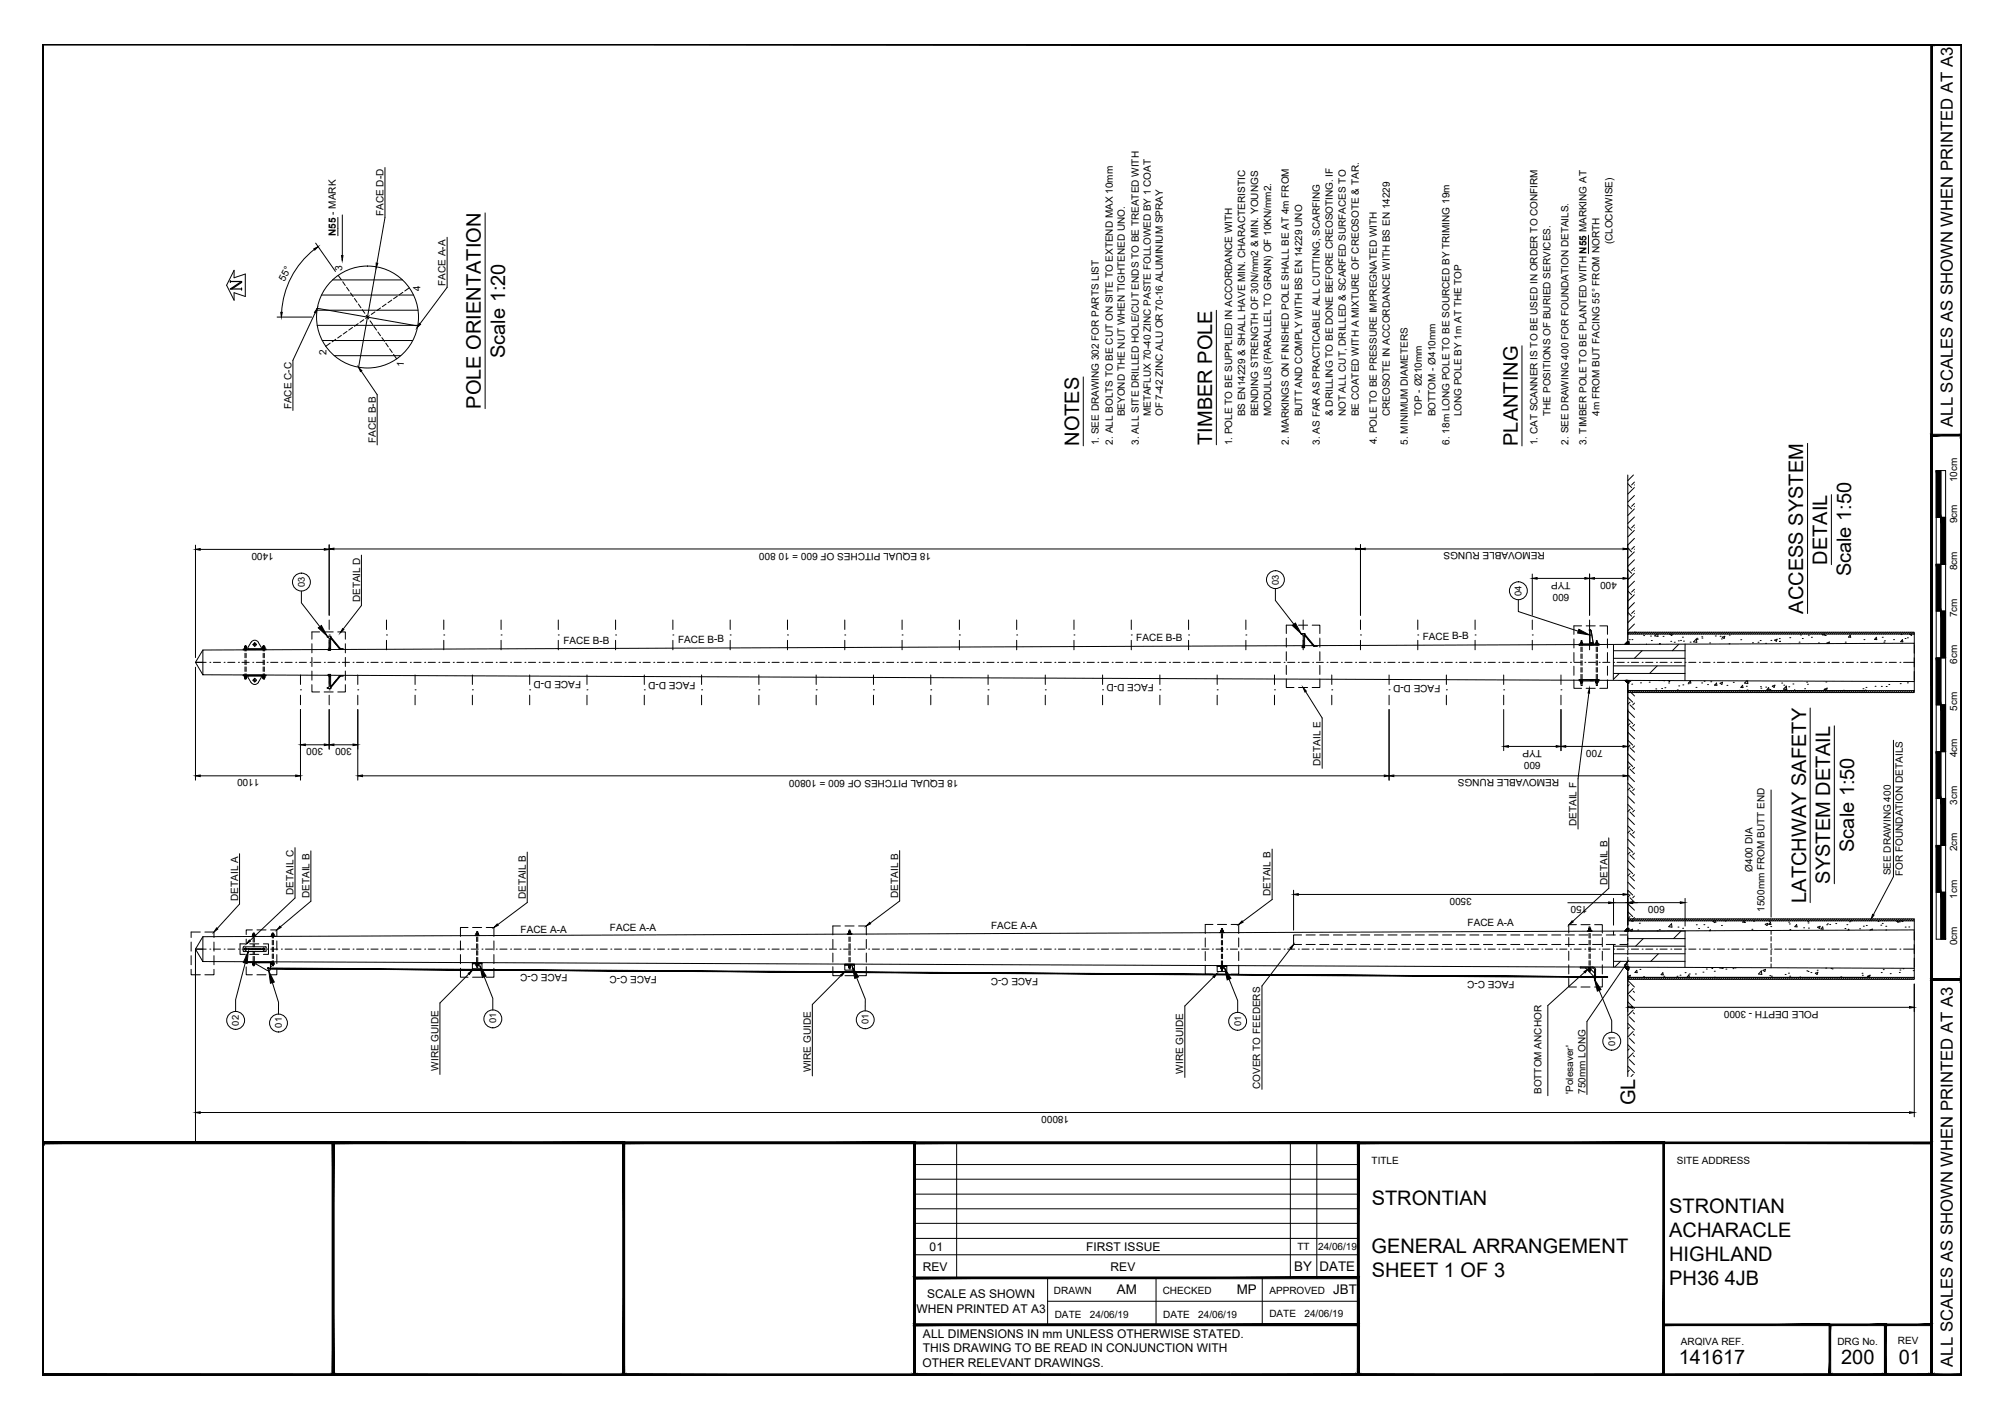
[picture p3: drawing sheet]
<svg xmlns="http://www.w3.org/2000/svg" width="420mm" height="297mm" viewBox="0 0 420 297" stroke-linecap="round" stroke-linejoin="round" font-family="sans-serif">
<defs><g id="words">
<g font-size="4.2">
<text x="105.8" y="75" transform="rotate(-90 105.8 75)">Scale 1:20</text>
<text x="100.7" y="85.6" transform="rotate(-90 100.7 85.6)">POLE ORIENTATION</text>
<text x="226" y="93.4" transform="rotate(-90 226 93.4)">NOTES</text>
<text x="253.9" y="93.2" transform="rotate(-90 253.9 93.2)">TIMBER POLE</text>
<text x="317.9" y="93.4" transform="rotate(-90 317.9 93.4)">PLANTING</text>
<text x="382.7" y="118.3" transform="rotate(-90 382.7 118.3)">DETAIL</text>
<text x="387.8" y="120.8" transform="rotate(-90 387.8 120.8)">Scale 1:50</text>
<text x="377.7" y="128.5" transform="rotate(-90 377.7 128.5)">ACCESS SYSTEM</text>
<text x="388.4" y="178.5" transform="rotate(-90 388.4 178.5)">Scale 1:50</text>
<text x="383.3" y="185.1" transform="rotate(-90 383.3 185.1)">SYSTEM DETAIL</text>
<text x="378.3" y="189.1" transform="rotate(-90 378.3 189.1)">LATCHWAY SAFETY</text>
<text x="342.5" y="231.5" transform="rotate(-90 342.5 231.5)">GL</text>
<text x="287.3" y="252.5">STRONTIAN</text>
<text x="349.6" y="254">STRONTIAN</text>
<text x="287.3" y="262.5">GENERAL ARRANGEMENT</text>
<text x="349.6" y="259.1">ACHARACLE</text>
<text x="287.3" y="267.5">SHEET 1 OF 3</text>
<text x="349.6" y="264.1">HIGHLAND</text>
<text x="349.6" y="269.2">PH36 4JB</text>
<text x="351.6" y="285.7">141617</text>
<text x="385.6" y="285.7">200</text>
<text x="397.7" y="285.7">01</text>
</g>
<g font-size="3.5">
<text x="409" y="89.4" transform="rotate(-90 409 89.4)">ALL SCALES AS SHOWN WHEN PRINTED AT A3</text>
<text x="409" y="286.3" transform="rotate(-90 409 286.3)">ALL SCALES AS SHOWN WHEN PRINTED AT A3</text>
</g>
<g font-size="2.8">
<text x="271.1" y="266.3">BY</text>
<text x="276.4" y="266.3">DATE</text>
<text x="233.9" y="271.1">AM</text>
<text x="259" y="271.1">MP</text>
<text x="279.3" y="271.1">JBT</text>
</g>
<g font-size="2.5">
<text x="194.7" y="262">01</text>
<text x="227.5" y="262">FIRST ISSUE</text>
<text x="193.3" y="266.2">REV</text>
<text x="232.6" y="266.2">REV</text>
<text x="192" y="275">WHEN PRINTED AT A3</text>
<text x="194.2" y="272">SCALE AS SHOWN</text>
<text x="193.3" y="280.3">ALL DIMENSIONS IN mm UNLESS OTHERWISE STATED.</text>
<text x="193.2" y="286.3">OTHER RELEVANT DRAWINGS.</text>
<text x="193.3" y="283.3">THIS DRAWING TO BE READ IN CONJUNCTION WITH</text>
</g>
<g font-size="2.1">
<text x="80.3" y="45.3" transform="rotate(-90 80.3 45.3)">FACE D-D</text>
<text x="70.3" y="49.4" transform="rotate(-90 70.3 49.4)">N55 - MARK</text>
<text x="337.7" y="51.2" transform="rotate(-90 337.7 51.2)">(CLOCKWISE)</text>
<text x="59.6" y="59.1" transform="rotate(-63 59.6 59.1)">55°</text>
<text x="71.7" y="56.7" transform="rotate(-87 71.7 56.7)">3</text>
<text x="93.3" y="59.9" transform="rotate(-90 93.3 59.9)">FACE A-A</text>
<text x="88.1" y="61" transform="rotate(-92 88.1 61)">4</text>
<text x="68.4" y="74.4" transform="rotate(-90 68.4 74.4)">2</text>
<text x="84.6" y="77" transform="rotate(-86 84.6 77)">1</text>
<text x="61.1" y="85.8" transform="rotate(-90 61.1 85.8)">FACE C-C</text>
<text x="235.6" y="87.2" transform="rotate(-90 235.6 87.2)">BEYOND THE NUT WHEN TIGHTENED UNO.</text>
<text x="241" y="87.2" transform="rotate(-90 241 87.2)">METAFLUX 70-40 ZINC PASTE FOLLOWED BY 1 COAT</text>
<text x="243.6" y="87.2" transform="rotate(-90 243.6 87.2)">OF 7-42 ZINC ALU OR 70-16 ALUMINIUM SPRAY</text>
<text x="260.8" y="87.2" transform="rotate(-90 260.8 87.2)">BS EN14229 &amp; SHALL HAVE MIN. CHARACTERISTIC</text>
<text x="263.5" y="87.2" transform="rotate(-90 263.5 87.2)">BENDING STRENGTH OF 30N/mm2 &amp; MIN. YOUNGS</text>
<text x="266.2" y="87.2" transform="rotate(-90 266.2 87.2)">MODULUS (PARALLEL TO GRAIN) OF 10KN/mm2.</text>
<text x="272.7" y="87.2" transform="rotate(-90 272.7 87.2)">BUTT AND COMPLY WITH BS EN 14229 UNO</text>
<text x="279.2" y="87.2" transform="rotate(-90 279.2 87.2)">&amp; DRILLING TO BE DONE BEFORE CREOSOTING. IF</text>
<text x="281.9" y="87.2" transform="rotate(-90 281.9 87.2)">NOT ALL CUT, DRILLED &amp; SCARFED SURFACES TO</text>
<text x="284.6" y="87.2" transform="rotate(-90 284.6 87.2)">BE COATED WITH A MIXTURE OF CREOSOTE &amp; TAR.</text>
<text x="291.1" y="87.2" transform="rotate(-90 291.1 87.2)">CREOSOTE IN ACCORDANCE WITH BS EN 14229</text>
<text x="297.8" y="87.1" transform="rotate(-90 297.8 87.1)">TOP - Ø210mm</text>
<text x="300.7" y="87.2" transform="rotate(-90 300.7 87.2)">BOTTOM - Ø410mm</text>
<text x="306.1" y="87.2" transform="rotate(-90 306.1 87.2)">LONG POLE BY 1m AT THE TOP</text>
<text x="324.8" y="87.1" transform="rotate(-90 324.8 87.1)">THE POSITIONS OF BURIED SERVICES.</text>
<text x="335" y="87.1" transform="rotate(-90 335 87.1)">4m FROM BUT FACING 55° FROM NORTH</text>
<text x="78.7" y="92.7" transform="rotate(-90 78.7 92.7)">FACE B-B</text>
<text x="230.2" y="93.3" transform="rotate(-90 230.2 93.3)">1. SEE DRAWING 302 FOR PARTS LIST</text>
<text x="233.1" y="93.1" transform="rotate(-90 233.1 93.1)">2. ALL BOLTS TO BE CUT ON SITE TO EXTEND MAX 10mm</text>
<text x="238.5" y="93.2" transform="rotate(-90 238.5 93.2)">3. ALL SITE DRILLED HOLE/CUT ENDS TO BE TREATED WITH</text>
<text x="258" y="93.3" transform="rotate(-90 258 93.3)">1. POLE TO BE SUPPLIED IN ACCORDANCE WITH</text>
<text x="270" y="93.1" transform="rotate(-90 270 93.1)">2. MARKINGS ON FINISHED POLE SHALL BE AT 4m FROM</text>
<text x="276.4" y="93.2" transform="rotate(-90 276.4 93.2)">3. AS FAR AS PRACTICABLE ALL CUTTING, SCARFING</text>
<text x="288.4" y="93.1" transform="rotate(-90 288.4 93.1)">4. POLE TO BE PRESSURE IMPREGNATED WITH</text>
<text x="294.8" y="93.2" transform="rotate(-90 294.8 93.2)">5. MINIMUM DIAMETERS</text>
<text x="303.6" y="93.2" transform="rotate(-90 303.6 93.2)">6. 18m LONG POLE TO BE SOURCED BY TRIMING 19m</text>
<text x="322.1" y="93.3" transform="rotate(-90 322.1 93.3)">1. CAT SCANNER IS TO BE USED IN ORDER TO CONFIRM</text>
<text x="328.5" y="93.1" transform="rotate(-90 328.5 93.1)">2. SEE DRAWING 400 FOR FOUNDATION DETAILS.</text>
<text x="332.3" y="93.2" transform="rotate(-90 332.3 93.2)">3. TIMBER POLE TO BE PLANTED WITH N55 MARKING AT</text>
<text x="409.9" y="101" transform="rotate(-90 409.9 101)">10cm</text>
<text x="409.9" y="109.6" transform="rotate(-90 409.9 109.6)">9cm</text>
<text x="57.3" y="115.8" transform="rotate(-180 57.3 115.8)">1400</text>
<text x="195" y="115.8" transform="rotate(-180 195 115.8)">18 EQUAL PITCHES OF 600 = 10 800</text>
<text x="323.6" y="115.7" transform="rotate(-180 323.6 115.7)">REMOVABLE RUNGS</text>
<text x="409.9" y="119.5" transform="rotate(-90 409.9 119.5)">8cm</text>
<text x="328.7" y="124.4" transform="rotate(-180 328.7 124.4)">600</text>
<text x="329" y="121.9" transform="rotate(-180 329 121.9)">TYP</text>
<text x="338.7" y="121.9" transform="rotate(-180 338.7 121.9)">400</text>
<text x="75.4" y="126.2" transform="rotate(-90 75.4 126.2)">DETAIL D</text>
<text x="409.9" y="129.3" transform="rotate(-90 409.9 129.3)">7cm</text>
<text x="118" y="135">FACE B-B</text>
<text x="142" y="134.6">FACE B-B</text>
<text x="238" y="134.2">FACE B-B</text>
<text x="298" y="134">FACE B-B</text>
<text x="121.7" y="142.6" transform="rotate(-180 121.7 142.6)">FACE D-D</text>
<text x="145.7" y="142.9" transform="rotate(-180 145.7 142.9)">FACE D-D</text>
<text x="241.7" y="143.3" transform="rotate(-180 241.7 143.3)">FACE D-D</text>
<text x="301.7" y="143.6" transform="rotate(-180 301.7 143.6)">FACE D-D</text>
<text x="409.9" y="139.1" transform="rotate(-90 409.9 139.1)">6cm</text>
<text x="409.9" y="148.9" transform="rotate(-90 409.9 148.9)">5cm</text>
<text x="67.7" y="156.8" transform="rotate(-180 67.7 156.8)">300</text>
<text x="73.7" y="156.8" transform="rotate(-180 73.7 156.8)">300</text>
<text x="276.6" y="160.4" transform="rotate(-90 276.6 160.4)">DETAIL E</text>
<text x="322.7" y="159.6" transform="rotate(-180 322.7 159.6)">600</text>
<text x="323" y="157.1" transform="rotate(-180 323 157.1)">TYP</text>
<text x="335.7" y="157.1" transform="rotate(-180 335.7 157.1)">700</text>
<text x="409.9" y="158.6" transform="rotate(-90 409.9 158.6)">4cm</text>
<text x="54.3" y="163.3" transform="rotate(-180 54.3 163.3)">1100</text>
<text x="200.7" y="163.3" transform="rotate(-180 200.7 163.3)">18 EQUAL PITCHES OF 600 = 10800</text>
<text x="326.6" y="163.3" transform="rotate(-180 326.6 163.3)">REMOVABLE RUNGS</text>
<text x="330.2" y="173.1" transform="rotate(-90 330.2 173.1)">DETAIL F</text>
<text x="409.9" y="168.6" transform="rotate(-90 409.9 168.6)">3cm</text>
<text x="409.9" y="178.3" transform="rotate(-90 409.9 178.3)">2cm</text>
<text x="336.7" y="185.4" transform="rotate(-90 336.7 185.4)">DETAIL B</text>
<text x="367" y="182.6" transform="rotate(-90 367 182.6)">Ø400 DIA</text>
<text x="396" y="183.4" transform="rotate(-90 396 183.4)">SEE DRAWING 400</text>
<text x="398.6" y="183.5" transform="rotate(-90 398.6 183.5)">FOR FOUNDATION DETAILS</text>
<text x="49.9" y="188.7" transform="rotate(-90 49.9 188.7)">DETAIL A</text>
<text x="61.5" y="187.4" transform="rotate(-90 61.5 187.4)">DETAIL C</text>
<text x="64.8" y="188.1" transform="rotate(-90 64.8 188.1)">DETAIL B</text>
<text x="110.1" y="188.4" transform="rotate(-90 110.1 188.4)">DETAIL B</text>
<text x="188.1" y="188.1" transform="rotate(-90 188.1 188.1)">DETAIL B</text>
<text x="266.1" y="187.7" transform="rotate(-90 266.1 187.7)">DETAIL B</text>
<text x="308.3" y="188.1" transform="rotate(-180 308.3 188.1)">3500</text>
<text x="332.5" y="189.8" transform="rotate(-180 332.5 189.8)">150</text>
<text x="348.7" y="189.8" transform="rotate(-180 348.7 189.8)">600</text>
<text x="369.6" y="191" transform="rotate(-90 369.6 191)">1500mm FROM BUTT END</text>
<text x="409.9" y="188.3" transform="rotate(-90 409.9 188.3)">1cm</text>
<text x="109" y="195.5">FACE A-A</text>
<text x="127.7" y="195.1">FACE A-A</text>
<text x="207.6" y="194.6">FACE A-A</text>
<text x="307.4" y="194.1">FACE A-A</text>
<text x="409.9" y="198" transform="rotate(-90 409.9 198)">0cm</text>
<text x="118.9" y="204" transform="rotate(-180 118.9 204)">FACE C-C</text>
<text x="137.6" y="204.5" transform="rotate(-180 137.6 204.5)">FACE C-C</text>
<text x="217.4" y="204.9" transform="rotate(-180 217.4 204.9)">FACE C-C</text>
<text x="317.2" y="205.5" transform="rotate(-180 317.2 205.5)">FACE C-C</text>
<text x="380.9" y="211.8" transform="rotate(-180 380.9 211.8)">POLE DEPTH - 3000</text>
<text x="91.8" y="224.3" transform="rotate(-90 91.8 224.3)">WIRE GUIDE</text>
<text x="169.8" y="224.6" transform="rotate(-90 169.8 224.6)">WIRE GUIDE</text>
<text x="247.8" y="224.9" transform="rotate(-90 247.8 224.9)">WIRE GUIDE</text>
<text x="223.9" y="233.8" transform="rotate(-180 223.9 233.8)">18000</text>
<text x="264" y="228.1" transform="rotate(-90 264 228.1)">COVER TO FEEDERS</text>
<text x="322.9" y="229.2" transform="rotate(-90 322.9 229.2)">BOTTOM ANCHOR</text>
<text x="329.5" y="229.1" transform="rotate(-90 329.5 229.1)">'Polesaver'</text>
<text x="332.1" y="229.1" transform="rotate(-90 332.1 229.1)">750mm LONG</text>
<text x="287.3" y="243.9">TITLE</text>
<text x="351.2" y="243.9">SITE ADDRESS</text>
<text x="271.7" y="261.9">TT</text>
<text x="276.1" y="261.9">24/06/19</text>
<text x="220.8" y="271.1">DRAWN</text>
<text x="243.5" y="271.1">CHECKED</text>
<text x="265.9" y="271.1">APPROVED</text>
<text x="265.9" y="275.9">DATE</text>
<text x="273.2" y="275.9">24/06/19</text>
<text x="220.9" y="276">DATE</text>
<text x="228.3" y="276">24/06/19</text>
<text x="243.6" y="276.1">DATE</text>
<text x="251" y="276.1">24/06/19</text>
<text x="352.1" y="281.6">ARQIVA REF.</text>
<text x="384.8" y="281.6">DRG No.</text>
<text x="397.5" y="281.6">REV</text>
</g>
<g font-size="2">
<text x="63.8" y="123" transform="rotate(-91 63.8 123)">03</text>
<text x="267.8" y="122.5" transform="rotate(-91 267.8 122.5)">03</text>
<text x="318.7" y="124.8" transform="rotate(-90 318.7 124.8)">04</text>
<text x="50" y="214.8" transform="rotate(-90 50 214.8)">02</text>
<text x="59" y="215.3" transform="rotate(-90 59 215.3)">01</text>
<text x="103.9" y="214.4" transform="rotate(-90 103.9 214.4)">01</text>
<text x="181.9" y="214.6" transform="rotate(-90 181.9 214.6)">01</text>
<text x="259.9" y="214.9" transform="rotate(-90 259.9 214.9)">01</text>
<text x="338.3" y="219.1" transform="rotate(-90 338.3 219.1)">01</text>
</g>
</g></defs>
<!-- layer: TEXT AND DIMENSIONS -->
<g fill="none" stroke="#000" stroke-width=".21">
<path d="M80.6 35.1v10.5l-1.6 9.5M65.8 52.2a18 18 0 0 0-6.8 13.2M66.1 50.9l4.2 6M69.7 58.6h14.6M70.8 45.6v3.8M71.7 45v8.6M93.6 49.7v10.5l-5.6 7.6M101.6 44.6v41M332.7 49.3v3.8M58 66.4h7.3M66 65.5l-4.7 10v10.5M66.4 65h21.2"/>
<path d="M66.4 68.2h21.1M67.3 61.8h19.3M67.5 71.3h19M70 74.5h14M75.7 77.7l3.3 5v10.5M226.9 79v14.4M254.8 65v28.2M318.8 72.4v21M340.9 99.5v35.5M342.1 99.5l-1.2 1.2M378.6 92.9v35.6M68.9 114.1v14.8"/>
<path d="M69.9 115h214M75.7 116.3v10.6l-3.8 4.9M285 114.1v14.8M285.9 115h54M340.9 101.3l.8 .8M340.9 105.8l.8 .8M340.9 110.3l.8 .8M340.9 114.8l.8 .8M340.9 119.3l.8 .8M342.3 101.6h.1M342.3 106.1h.1M342.3 110.6h.1"/>
<path d="M342.3 115v.1M342.3 119.5h.1M342.3 102.1l-1.4 1.4M342.3 106.6l-1.4 1.4M342.3 111.1l-1.4 1.4M342.3 115.6l-1.4 1.4M342.3 103.8l-1.4 1.4M342.3 108.3l-1.4 1.4M342.3 112.8l-1.4 1.4M342.3 117.3l-1.4 1.4M342.3 101l-.6 .6M342.3 105.5l-.6 .6"/>
<path d="M342.3 110l-.6 .6M342.3 114.5l-.6 .5M342.3 119l-.6 .5M383.6 103.6v14.7M40.9 139.8v23.6M63.1 123.8v2.5l3.9 5M65.3 134.9v1.9M65.3 137.7v1.9M66.9 132.4h-1.6v1.5M67.9 132.4h1.9M68.9 133h.1M68.9 129.9v2"/>
<path d="M68.9 134.1v2M69.3 133.6l1.9 2.3M70.7 132.4h1.6v1.5M72.3 134.9v1.9M72.3 137.7v1.9M80.9 133h.1M80.9 129.9v2M80.9 134.1v2M92.9 133h.1M92.9 129.9v2M92.9 134.1v2M105 133h.1"/>
<path d="M105 129.9v2M105 134.1v2M116.9 133h.1M116.9 129.9v2M116.9 134.1v2M128.9 133h.1M128.9 129.9v2M128.9 134.1v2M140.9 133h.1M140.9 129.9v2M140.9 134.1v2M152.9 133h.1"/>
<path d="M152.9 129.9v2M152.9 134.1v2M164.9 133h.1M164.9 129.9v2M164.9 134.1v2M176.9 133h.1M176.9 129.9v2M176.9 134.1v2M188.9 133h.1M188.9 129.9v2M188.9 134.1v2M200.9 133h.1"/>
<path d="M200.9 129.9v2M200.9 134.1v2M212.9 133h.1M212.9 129.9v2M212.9 134.1v2M224.9 133h.1M224.9 129.9v2M224.9 134.1v2M236.9 133h.1M236.9 129.9v2M236.9 134.1v2M248.9 133h.1"/>
<path d="M248.9 129.9v2M248.9 134.1v2M260.9 133h.1M260.9 129.9v2M260.9 134.1v2M267.1 123.3v2.5l3.9 5M269.4 133.7v1.9M269.4 136.5v1.9M269.4 139.4v1.9M271 131h-1.6v1.7M272 131h1.9M273 133h.1"/>
<path d="M273 129.9v2M273 134.1v2M273.3 133l1.9 2.3M274.8 131h1.6v1.7M276.4 133.7v1.9M276.4 136.5v1.9M276.4 139.4v1.9M285 133h.1M285 129.9v2M285 134.1v2M297 133h.1M297 129.9v2"/>
<path d="M297 134.1v2M309 133h.1M309 129.9v2M309 134.1v2M318 125.6v2.5l12.6 4.1M320.9 133h.1M320.9 120.2v8.7M320.9 129.9v2M320.9 134.1v2M322 121.2h9.9M329.7 133.8v1.9M329.7 136.7v1.9"/>
<path d="M329.7 139.6v1.9M331.3 131.1h-1.6v1.8M332.2 131.1h1.9M332.9 133h.1M332.9 120.2v8.7M332.9 129.9v2M332.9 134.1v2M334 121.2h5.9M335.1 131.1h1.6v1.8M336.7 133.8v1.9M336.7 136.7v1.9M336.7 139.6v1.9"/>
<path d="M338 136.3h14.9M338 137.9h14.9M338 139.5h14.9M338 135.1l-.1 7.3M340.9 123.8l.8 .8M340.9 128.3l.8 .8M342.3 124h.1M342.3 128.5h.1M342.3 120.1l-1.4 1.4M342.3 124.6l-1.4 1.3M342.3 129.1l-1.4 1.4M342.3 132.4h.1"/>
<path d="M342.3 121.8l-1.4 1.3M342.3 126.2l-1.4 1.4M342.3 130.7l-1.4 1.4M342.3 123.4l-.6 .6M342.3 127.9l-.6 .6M343.9 136.3l-1.6 1.6M347.1 139.5l-1.6 1.6M351.6 135l-1.3 1.3M352.9 134.9v7.7M400.9 135v1.8M400.9 137.8v1.9M62.9 144.5h.1"/>
<path d="M62.9 141.4v2M62.9 145.6v2M62.9 148.6v14.8M65.3 143.4v1.5h1.6M65.3 140.6v1.9M67.9 144.9h1.9M68.9 144.5h.1M68.9 141.4v2M68.9 145.6v2M71.2 141.6l-1.9 2.3M72.3 143.4v1.5h-1.6M72.3 140.6v1.9"/>
<path d="M74.9 144.5h.1M74.9 141.4v2M74.9 145.6v2M74.9 148.6v14.8M86.9 144.5h.1M86.9 141.4v2M86.9 145.6v2M98.9 144.5h.1M98.9 141.4v2M98.9 145.6v2M110.9 144.5h.1M110.9 141.4v2"/>
<path d="M110.9 145.6v2M122.9 144.5h.1M122.9 141.4v2M122.9 145.6v2M134.9 144.5h.1M134.9 141.4v2M134.9 145.6v2M146.9 144.5h.1M146.9 141.4v2M146.9 145.6v2M158.9 144.5h.1M158.9 141.4v2"/>
<path d="M158.9 145.6v2M170.9 144.5h.1M170.9 141.4v2M170.9 145.6v2M183 144.5h.1M183 141.4v2M183 145.6v2M195 144.5h.1M195 141.4v2M195 145.6v2M207 144.5h.1M207 141.4v2"/>
<path d="M207 145.6v2M218.9 144.5h.1M218.9 141.4v2M218.9 145.6v2M230.9 144.5h.1M230.9 141.4v2M230.9 145.6v2M242.9 144.5h.1M242.9 141.4v2M242.9 145.6v2M254.9 144.5h.1M254.9 141.4v2"/>
<path d="M254.9 145.6v2M266.9 144.5h.1M266.9 141.4v2M266.9 145.6v2M269.4 142.2v1.8h1.6M272 144h1.9M273.5 144.9l3.4 5.5v10.6M276.4 142.2v1.8h-1.6M278.9 144.5h.1M278.9 141.4v2M278.9 145.6v2M290.9 144.5h.1"/>
<path d="M290.9 141.4v2M290.9 145.6v2M290.9 148.6v14.8M302.9 144.5h.1M302.9 141.4v2M302.9 145.6v2M314.9 144.5h.1M314.9 141.4v2M314.9 145.6v2M314.9 148.6v8.6M315.9 156.4h10.1M326.9 144.5h.1"/>
<path d="M326.9 141.4v2M326.9 145.6v2M326.9 148.6v8.6M327.9 156.4h12M329.7 142.4v1.8h1.6M332.2 144.2h1.9M332.8 145.2l-2.3 17.9v10.6M336.7 142.4v1.8h-1.6M338 141.1h14.9M339.2 141.1l-1.2 1.2M340.9 142.7h.1M340.9 142.8v52.3"/>
<path d="M340.9 159.5l1.1 1.1M340.9 155l1.1 1.1M340.9 150.6l1.1 1M340.9 146.1l1.1 1M340.9 157.9l1.5 1.4M340.9 153.4l1.5 1.4M340.9 148.9l1.5 1.4M341.4 147.1l-.5 .5M341.4 151.6l-.5 .4M341.4 156.1l-.5 .4M341.4 156.6l1 1M341.4 152.1l1 1"/>
<path d="M341.4 147.7l1 .9M341.6 145.1l.8 .7M342.4 147.3l-.4 .4M342.4 151.8l-.4 .3M342.4 156.3l-.4 .3M379.1 148.3v40.8M384.2 152v33.1M396.6 155.1v28.5l-4.2 8M400.9 140.7v1.8M41.9 162.5h20M50.2 178.8v10.6l-4.7 5.1M61.8 177.6v10.5l-9.4 8.9"/>
<path d="M65.1 178.2v10.6l-6.4 5.3M75.9 162.5h214M110.4 178.5v10.6l-6.1 4.6M188.4 178.2v10.5l-6.1 4.7M266.5 177.9v10.5l-6.2 4.7M291.9 162.5h48M337 175.5v10.6l-7.6 6.9M340.9 177.5l1.1 1M340.9 173l1.1 1M340.9 168.5l1.1 1M340.9 164l1.1 1.1M340.9 175.8l1.4 1.4"/>
<path d="M340.9 171.3l1.4 1.4M340.9 166.8l1.4 1.4M340.9 162.3l1.4 1.4M341.4 160.6l-.5 .4M341.4 165.1l-.5 .4M341.4 169.5l-.5 .5M341.4 174l-.5 .5M341.4 178.5l-.5 .5M341.4 179.1l.9 .9M341.4 174.6l.9 .9M341.4 170.1l.9 .9M341.4 165.6l.9 .9"/>
<path d="M341.4 161.1l.9 1M342.3 165.2l-.3 .4M342.3 169.7l-.3 .4M342.3 174.2l-.3 .4M342.3 178.7l-.3 .4M342.4 160.8l-.4 .3M371 165.5v26.6M40 197.3v1.9M40.9 199.8v34.2M42 195.2h-2v1.2M42.9 195.2h1.9v1.2M44.8 197.3v1.9"/>
<path d="M51.3 198.8h.3M51.4 197.7h-1.1v2.2h1.1M51.4 198.6v.4M51.6 196.7v1M51.6 199.9v1.7M52.3 197.7h1.9M52.3 199.9h1.9M52.9 194.8h-1.3v1M53.8 194.8h1.9M55 198.8h.4M55.2 197.7h1v2.2h-1M55.2 198.6v.4"/>
<path d="M56.7 194.8h1.3v1.4M58 197.1v1.9M58 200v1.9M96.4 197.1v1.9M96.4 200v1.9M98 194.3h-1.6v1.9M99 194.3h1.9M101.8 194.3h1.6v1.9M103.4 197.1v1.9M103.4 200v1.9M174.4 196.8v1.9M174.4 199.6v1.9"/>
<path d="M176 194h-1.6v1.8M177 194h1.9M179.8 194h1.6v1.8M181.4 196.8v1.9M181.4 199.6v1.9M252.4 196.5v1.9M252.4 199.3v1.9M254 193.7h-1.6v1.8M255 193.7h1.9M257.9 193.7h1.5v1.8M259.4 196.5v1.9M259.4 199.3v1.9"/>
<path d="M270.3 198.6l-6 7.9v21.7M270.9 186.5v8.3M271.9 187.4h68M328.4 189.1h8.5M328.6 196.4v1.9M328.6 199.3v1.9M330.2 193.7h-1.6v1.8M331.1 193.7h1.9M334 193.7h1.6v1.8M335.6 196.4v1.9M335.6 199.3v1.9M338 198.2h14.9"/>
<path d="M338 199.8h14.9M338 188.2v5.6M338 195.1v.8M338 197.8v4.8M338 189.1h2.9M340.9 195h.1M340.9 191l1.1 1M340.9 186.5l1.1 1M340.9 182l1.1 1M340.9 189.3l1.4 1.4M340.9 184.8l1.4 1.4M340.9 180.3l1.4 1.4"/>
<path d="M340.9 196.6h12M341.4 183l-.5 .5M341.4 187.5l-.5 .5M341.4 192l-.5 .5M341.4 188.1l.9 .9M341.4 183.6l.9 .9M341.4 195h11.5M342.3 183.2l-.3 .4M342.3 187.7l-.3 .4M342.3 192.2l-.3 .3M344.2 196.6l-1.6 1.6M347.4 199.8l-1.6 1.6"/>
<path d="M351.9 189.1h-9.9M352.1 195l-1.6 1.6M352.9 188.2v5.8M352.9 195v7.6M400.9 195.1v1.8M400.9 197.9v1.9M40 203.1v1.1h2M40 200.2v1.9M44.8 203.1v1.1h-1.9M44.8 200.2v1.9M51.4 201.7l-2.1 7.7v2.5M51.6 202.5v1.7h1.3"/>
<path d="M53.8 204.2h1.9M54.2 201.7h.1M56.6 202.5h.1M57.1 205.8l1.2 4.2v2.4M58 202.8v1.4h-1.3M96.4 202.8v1.9h1.6M98.2 204l-6.1 6.1v15M99 204.7h1.9M101.4 204.6l1.8 4.5v2.5M103.4 202.8v1.9h-1.6M174.4 202.5v1.9h1.6M176.2 204.3l-6.1 6.1v15"/>
<path d="M177 204.4h1.9M179.4 204.8l1.8 4.5v2.5M181.4 202.5v1.9h-1.6M252.4 202.2v1.9h1.6M254.2 204.6l-6 6.1v15M255 204.1h1.9M257.4 205.1l1.8 4.5v2.5M259.4 202.2v1.9h-1.5M328.6 205v1.8h1.6M328.6 202.1v1.9M331.1 206.8h1.9M331.9 203.7l-7.7 6.9v18.9"/>
<path d="M332.8 202.7h.3M334.9 207.5l2.7 6.3v2.4M335.6 205v1.8h-1.6M335.6 202.1v1.9M338 201.4h14.9M339.4 201.4l-1.2 1.2M340.4 202.3l-8 11.7v15.3M340.9 202.6v22.9M340.9 205.4l1.4 1.4M340.9 209.9l1.4 1.4M340.9 214.4l1.4 1.4M340.9 218.8l1.4 1.4"/>
<path d="M341.3 208.5l1 1.1M341.3 213l1 1.1M341.3 217.5l1 1M341.3 206.2l-.4 .3M341.3 210.7l-.4 .3M341.3 215.2l-.4 .3M341.3 219.7l-.4 .3M342.1 207.6l.2 .3M342.1 212.1l.2 .3M342.1 216.6l.2 .3M342.1 207.1l-1.2 1.1M342.1 211.6l-1.2 1.1"/>
<path d="M342.1 216.1l-1.2 1.1M400.9 200.7v1.8M400.9 206.1v27.9M41.9 233h358.1M340.9 223.3l1.4 1.4M341.3 222l1 1M341.3 224.2l-.4 .3M342.1 221.1l.2 .3M342.1 220.6l-1.2 1.1M342.1 225l-.5 .5"/>
<circle cx="63.1" cy="121.9" r="1.87"/>
<circle cx="267.1" cy="121.4" r="1.87"/>
<circle cx="318" cy="123.8" r="1.87"/>
<circle cx="49.4" cy="213.8" r="1.87"/>
<circle cx="58.3" cy="214.3" r="1.87"/>
<circle cx="103.2" cy="213.4" r="1.87"/>
<circle cx="181.2" cy="213.6" r="1.87"/>
<circle cx="259.2" cy="213.9" r="1.87"/>
<circle cx="337.6" cy="218.1" r="1.87"/>
</g>
<!-- layer: MEDIUM THICKNESS -->
<g fill="none" stroke="#000" stroke-width=".21">
<path d="M40.9 138.7h1.6M42.5 136.2l-1.6 2.5 1.6 2.7M42.5 136.2l358.4-1.5v8.1l-358.4-1.4zM50.9 135.9h4.8v.2h-4.8zM54.1 134.6a.9 .9 0 0 0-1.5 0l-.7 1v.3h2.8v-.3l-.6-1M330.8 134.9h4.1v.3h-4.1zM331.1 134.9v.3M331.4 134.9v.3M332.8 131.9l.3 .1zM332.9 132h.4l.4 2.9h-.8zM333 132h.3l.4 2.9h-.7zM333.1 134.9v.3"/>
<path d="M333.3 134.9v.3M333.5 134.9v.3M333.7 134.9v.3M334.3 134.9v.3M334.6 134.9v.3M340.9 132.6h.1M340.9 134.4l-.6 .6 .6-.6M341 132.5h.1M400.9 132.8v-.4h-60v.4h60v2M50.9 141.4h4.8v.2h-4.8zM54.1 142.9a.91 .91 0 0 1-1.5 0l-.7-1v-.3h2.8v.3l-.6 1M330.8 142.3h4.1v.3h-4.1z"/>
<path d="M331.1 142.3v.3M331.4 142.3v.3M333.1 142.3v.3M333.3 142.3v.3M333.5 142.3v.3M333.7 142.3v.3M334.3 142.3v.3M334.6 142.3v.3M340.9 142.5l.1 2.4M340.9 144.7v.4h60v-.4M340.9 144.7h50M341 143.1l-.7-.6 .7 .6"/>
<path d="M400.9 142.7v2h-60M40.9 198.8h1.6M42.5 196.2l358.4-1.4v8l-358.4-1.4zM42.5 196.2l-1.6 2.6 1.6 2.6M51 199.2l.1 .1M51 199.3h4.6M51 198.3h4.6M51.1 198.3l-.2 .9M51.9 198.7h2.8v.2h-2.8zM55.6 198.3l.1 .9M55.7 199.2l-.1 .1M272.6 195.9h-1.7v1.9h1.7"/>
<path d="M273.6 195.9h1.9M273.6 197.8h1.9M276.4 195.9h1.9M276.4 197.8h1.9M279.3 195.9h1.9M279.3 197.8h1.9M282.1 195.9h1.9M282.1 197.8h1.9M285 195.9h1.9M285 197.8h1.9M287.9 195.9h1.9M287.9 197.8h1.9"/>
<path d="M290.7 195.9h1.9M290.7 197.8h1.9M293.6 195.9h1.9M293.6 197.8h1.9M296.4 195.9h1.9M296.4 197.8h1.9M299.3 195.9h1.9M299.3 197.8h1.9M302.1 195.9h1.9M302.1 197.8h1.9M305 195.9h1.9M305 197.8h1.9"/>
<path d="M307.9 195.9h1.9M307.9 197.8h1.9M310.7 195.9h1.9M310.7 197.8h1.9M313.6 195.9h1.9M313.6 197.8h1.9M316.4 195.9h1.9M316.4 197.8h1.9M319.3 195.9h1.9M319.3 197.8h1.9M322.1 195.9h1.9M322.1 197.8h1.9"/>
<path d="M325 195.9h1.9M325 197.8h1.9M327.9 195.9h1.9M327.9 197.8h1.9M330.7 195.9h1.9M330.7 197.8h1.9M333.6 195.9h1.9M333.6 197.8h1.9M336.4 195.9h1.9M336.4 197.8h1.9M339.3 195.9h1.6v1.9h-1.6M340.9 192.6h.1"/>
<path d="M340.9 194.4l-.6 .7 .6-.7M400.9 192.9v-.4h-60v.4h60v1.9M51.5 201.5h5.6v.2h-5.6zM53 201.5v.2M53.3 201.5v.2M56.1 203.3a.39 .39 0 0 0 .5-.3v-1.3h-3v.3l2.4 1.3M57 201.5v.2M57.3 201.5v.2M98.9 201.9h2.1v1h-2.1zM98.9 201.7h2.1v.2h-2.1zM176.9 202.2h2.1v1h-2.1zM176.9 202h2.1v.2h-2.1z"/>
<path d="M254.9 202.5h2v1h-2zM254.9 202.3h2v.2h-2zM332.1 202.8l1.9 1.9v.5M332.8 202.6v.2M332.9 202.8l1.1 1M333.1 202.6v.2M334 203.2v2M334 203.2l-.4-.4h-2.6v-.2h2.6a.6 .6 0 0 1 .6 .6M334.2 203.2v2h-.2M340.9 204.7v.4h60v-.4M340.9 203.2l-.6-.6 .6 .6M340.9 204.7h50"/>
<path d="M400.9 202.8v1.9h-60"/>
<circle cx="77" cy="66.4" r="10.7"/>
<circle cx="53.4" cy="135" r=".31"/>
<circle cx="53.4" cy="142.5" r=".31"/>
<circle cx="51.5" cy="198.8" r=".14"/>
<circle cx="55.2" cy="198.8" r=".14"/>
<circle cx="56.2" cy="202.9" r=".14"/>
</g>
<!-- layer: TEXT AND DIMENSIONS -->
<g fill="#000" stroke="#000" stroke-width=".21">
<path d="M65.7 52.1l.9-.4-.7 .7zM71.5 53.5l.3 .1-.1 .9zM78.8 55.1l.3 .1-.3 .9zM58.8 65.4h.3l-.2 1zM66.4 64.6l-.2 1-.3-.2zM75.1 76.9l.7 .8-.3 .1zM87.8 67.7l.3 .2-.8 .7zM68.9 115l1-.2v.3zM283.9 114.8l1.1 .2-1.1 .1zM285 115l.9-.2v.3zM339.9 114.8l1 .2-1 .1zM66.7 131.5l.6-.5 1.2 2.2z"/>
<path d="M71.8 131.7l.2 .2-.7 .7zM270.7 131l.6-.5 1.2 2.2zM320.9 121.2l1.1-.2v.3zM330.7 131.8l2.2 1.2-2.5-.4zM331.9 121l1 .2-1 .1zM332.9 121.2l1.1-.2v.3zM339.9 121l1 .2-1 .1zM272.9 144l.7 .8-.3 .2zM314.9 156.4l1-.2v.3zM326 156.2l.9 .2-.9 .1zM326.9 156.4l1-.2v.3zM332.9 144.2v1h-.3z"/>
<path d="M339.9 156.2l1 .2-1 .1zM40.9 162.5l1-.2v.4zM61.9 162.3l1 .2-1 .2zM74.9 162.5l1-.2v.4zM289.9 162.3l1 .2-1 .2zM290.9 162.5l1-.2v.4zM339.9 162.3l1 .2-1 .2zM45.4 194.4l.2 .2-.8 .6zM52.2 196.9l.3 .2-.9 .6zM58.6 194l.3 .3-.9 .5zM104.1 193.5l.3 .3-1 .5zM182.1 193.2l.3 .3-1 .5z"/>
<path d="M260.1 192.9l.3 .3-1 .5zM270.2 198.5l.7-.7-.4 1zM270.9 187.4l1-.2v.3zM329.3 192.9l.2 .2-.8 .6zM336.9 188.9l1.1 .2-1.1 .2zM339.9 187.2l1 .2-1 .1zM340.9 189.1l1.1-.2v.4zM351.9 188.9l1 .2-1 .2zM392.2 191.5l.3 .2-.6 .8zM52 199.3l-.2 2.5-.8-.2zM56.3 203.5l1.2 2.2-.9 .3zM98.1 203.9l.8-.6-.6 .8z"/>
<path d="M100.5 202.3l1.3 2.2-.8 .3zM176.1 204.2l.8-.6-.6 .8zM178.5 202.5l1.3 2.1-.8 .4zM254.1 204.5l.8-.6-.6 .9zM256.5 202.8l1.3 2.2-.8 .3zM331.8 203.5l.8-.5-.6 .8zM334 205.1l1.3 2.2-.7 .3zM340.9 201.4l-.4 1-.3-.2zM40.9 233l1-.1v.3zM400 232.9l.9 .1-.9 .2z"/>
<path d="M56.1 202.9l280.6 1.9v-.2zM56.1 202.8l280.6 1.8-280.6-1.7z"/>
</g>
<!-- layer: 02 - HIDDEN LINES -->
<g fill="none" stroke="#000" stroke-width=".21">
<path d="M70.8 57.7l.7 .9M71.8 59l.5 .8M69.2 71.9l-1 .7M70.3 71.1l-.7 .5M71.5 70.3l-.8 .5M72.6 60.2l.5 .8M72.7 69.4l-.8 .6M73.4 61.4l.6 .7M73.8 68.6l-.7 .6M74.2 62.5l.6 .8M75 67.8l-.8 .5M75.1 63.7l.5 .8"/>
<path d="M75.9 64.9l.5 .7M76.2 67l-.8 .5M76.7 66l.5 .8M77.4 66.1l-.8 .6M77.5 67.2l.6 .8M78.3 68.4l.6 .8M78.5 65.3l-.7 .6M79.1 69.6l.6 .7M79.7 64.5l-.8 .6M80 70.7l.5 .8M80.8 71.9l.5 .8M80.9 63.7l-.8 .5"/>
<path d="M81.6 73.1l.6 .7M82 62.9l-.7 .5M82.4 74.2l.7 1M83.2 62.1l-.8 .5M84.4 61.2l-.8 .6M85.7 60.3l-.9 .7"/>
</g>
<!-- layer: PROPOSED OTHER USER 1 - HIDDEN -->
<g fill="none" stroke="#000" stroke-width=".21">
<path d="M78.8 55.9l-3.7 21M66.4 64.6l21.1 3.7M51.3 135.9v.2M51.3 136.4v-1.2h.2v1.2M51.3 136.8v1M51.3 138.3v.9M51.3 139.7v1M51.5 136.8v1M51.5 138.3v.9M51.5 139.7v1M51.6 135.9v.2M52.9 135h.8"/>
<path d="M53.3 134.6v.8M55.1 135.9v.2M55.1 136.4v-1.2h.3v1.2M55.1 136.8v1M55.1 138.3v.9M55.1 139.7v1M55.4 136.8v1M55.4 138.3v.9M55.4 139.7v1M55.4 135.9v.2M69.2 133.3v.3l.4 .4M69.9 134.4l.6 .7"/>
<path d="M70.8 135.5l.3 .4M273.2 132.7v.4l.4 .4M273.9 133.8l.6 .8M274.8 134.9l.3 .4M331.1 135.1v-.9h.3v.9M331.1 135.6v.9M331.1 137v.9M331.1 138.4v1M331.1 139.8v1M331.4 135.6v.9M331.4 137v.9M331.4 138.4v1"/>
<path d="M331.4 139.8v1M333.1 134.8l.2 .1zM333.1 134.7l.2 .1zM333.5 134.7h.2v.2h-.2zM334.3 135.1v-.9h.3v.9M334.3 135.6v.9M334.3 137v.9M334.3 138.4v1M334.3 139.8v1M334.6 135.6v.9M334.6 137v.9M334.6 138.4v1"/>
<path d="M334.6 139.8v1M340.3 135h.1M340.4 135h.1M340.4 134.9h.1M340.5 135h.1M340.5 134.9h.1M340.6 134.9h.1M340.6 134.8h.1M340.6 135h.1M340.6 134.7h.1M340.7 134.9h.1M340.7 134.7h.1"/>
<path d="M340.7 135h.1M340.7 134.8h.1M340.7 134.6h.1M340.8 134.9h.1M340.8 134.7h.1M340.8 134.8h.1M340.8 134.6h.1M340.8 134.5h.1M340.8 135h.1M340.9 135h.1M340.9 134.5h.1M340.9 134.9h.1"/>
<path d="M340.9 134.7h.1M340.9 134.4h.1M340.9 134.8h.1M340.9 134.6h.1M341 132.4l-.1 .1M341.3 134h.1M341.5 132.4l-.4 .4M341.8 134h.1M341.9 132.4l-.4 .4M342.4 132.4l-.4 .4M342.8 132.4l-.4 .4M343.3 132.4l-.4 .4"/>
<path d="M343.7 132.4l-.4 .4M344.2 132.4l-.4 .4M344.3 133.1h.1M344.6 132.4l-.4 .4M344.9 134.9v.1M345 132.4l-.3 .4M345.5 132.4l-.4 .4M345.7 133.2h.1M345.9 134.2h.1M346 132.4l-.4 .4M346.4 132.4l-.4 .4M346.8 132.4l-.4 .4"/>
<path d="M347.3 132.4l-.7 .8 .7 .1-.1-.5M347.5 134.9h.1M347.6 134.8h.1M347.8 132.4l-.4 .4M348.2 132.4l-.4 .4M348.3 133.3h.1M348.6 132.4l-.4 .4M349.1 132.4l-.4 .4M349.6 132.4l-.4 .4M349.9 132.8l-.1 .1 .4 .2 .1-.3M349.9 134.3h.1M350 132.4l-.4 .4"/>
<path d="M350.4 132.4l-.4 .4M350.7 134.5h.1M350.9 132.4l-.4 .4M351.3 132.4l-.3 .4M351.5 134.2h.1M351.8 132.4l-.4 .4M352 134.2h.1M352.2 132.4l-.4 .4M352.4 133.5h.1M352.6 134.3h.1M352.7 132.4l-.4 .4M353.1 132.4l-.4 .4"/>
<path d="M353.6 132.4l-.4 .4M354 134.5h.1M354 132.4l-.4 .4M354.5 132.4l-.4 .4M354.9 132.4l-.4 .4M355.3 133.8l.1 .8-.7-.1zM355.4 132.4l-.4 .4M355.4 133.7h.1M355.5 133.9h.1M355.8 132.4l-.4 .4M356.3 132.4l-.4 .4M356.4 133.4h.1"/>
<path d="M356.5 133.7h.1M356.7 132.4l-.4 .4M357.2 132.4l-.4 .4M357.6 132.4l-.4 .4M358.1 134.7h.1M358.1 132.4l-.4 .4M358.5 132.4l-.4 .4M359 132.4l-.4 .4M359.3 133.2h.1M359.4 132.4l-.4 .4M359.9 132.4l-.4 .4M360.3 133.3h.1"/>
<path d="M360.3 132.4l-.4 .4M360.5 133.8h.1M360.7 133.5l.6-.2-.2 .5zM360.8 132.4l-.4 .4M361.2 132.4l-.4 .4M361.7 132.4l-.4 .4M362.1 132.4l-.4 .4M362.1 134.9h.1M362.2 133h.1M362.6 132.4l-.4 .4M363 132.4l-.4 .4M363.5 132.4l-.4 .4"/>
<path d="M363.9 132.4l-.4 .4M364.4 132.4l-.4 .4M364.6 134h.1M364.8 132.4l-.4 .4M365.3 132.4l-.4 .4M365.7 132.4l-.4 .4M366.2 132.4l-.4 .4M366.6 132.4l-.4 .4M367.1 134.6h.1M367.1 132.4l-.4 .4M367.5 132.4l-.4 .4M367.9 132.4l-.4 .4"/>
<path d="M368.2 134.5h.1M368.4 132.4l-.4 .4M368.7 134.2h.1M368.9 132.4l-.4 .4M369.3 132.4l-.4 .4M369.7 132.4l-.4 .4M369.8 134.8h.1M370.2 132.4l-.4 .4M370.7 132.4l-.4 .4M370.9 134.2h.1M371.1 132.4l-.4 .4M371.5 132.4l-.4 .4"/>
<path d="M371.7 134.1l.5-.2-.1 .4zM372 132.4l-.4 .4M372.4 132.4l-.3 .4M372.7 133.8h.1M372.7 134.4h.1M372.7 134.3h.1M372.9 132.4l-.4 .4M373.3 132.4l-.4 .4M373.8 132.4l-.4 .4M374.2 132.4l-.4 .4M374.7 132.4l-.4 .4M374.9 133.6h.1"/>
<path d="M375.1 132.4l-.4 .4M375.6 132.4l-.4 .4M376 132.4l-.4 .4M376.5 132.4l-.4 .4M376.8 134.5h.1M376.9 132.4l-.4 .4M377.1 133h.1M377.4 132.4l-.4 .4M377.5 133.8h.1M377.8 132.4l-.4 .4M378.3 132.4l-.4 .4M378.7 132.4l-.4 .4"/>
<path d="M378.8 133.1h.1M379.2 132.4l-.4 .4M379.4 133.5h.1M379.6 132.4l-.4 .4M380.1 132.4l-.4 .4M380.5 132.4l-.4 .4M380.9 134.7h.1M381 132.4l-.4 .4M381.4 132.4l-.4 .4M381.8 132.8l-.1 .2h.5M381.9 132.4l-.4 .4M382.1 132.8l.1 .2"/>
<path d="M382.3 133.1h.1M382.3 132.4l-.4 .4M382.8 132.4l-.4 .4M382.8 134.8l-.2-.1 .6-.2-.1 .3M383.2 132.4l-.4 .4M383.7 132.4l-.4 .4M384.1 132.4l-.4 .4M384.6 132.4l-.4 .4M385 132.4l-.4 .4M385.5 132.4l-.4 .4M385.9 132.4l-.4 .4M386.4 132.4l-.4 .4"/>
<path d="M386.5 134.5h.1M386.8 132.4l-.4 .4M387.3 132.4l-.4 .4M387.5 133l.1 .5h-.4zM387.7 132.4l-.4 .4M388.2 132.4l-.4 .4M388.6 132.4l-.4 .4M389.1 132.4l-.5 .4M389.5 132.4l-.4 .4M390 132.4l-.4 .4M390.4 134h.1M390.4 132.4l-.4 .4"/>
<path d="M390.8 132.4l-.4 .4M391.3 132.4l-.4 .4M391.8 132.4l-.4 .4M392.2 132.4l-.4 .4M392.6 132.4l-.4 .4M393 133.5l.1 .5-.5-.1zM393.1 132.4l-.4 .4M393.6 132.4l-.4 .4M394 132.4l-.4 .4M394.2 133.5h.1M394.4 132.4l-.4 .4M394.6 134.5h.1"/>
<path d="M394.7 134.2h.1M394.9 132.4l-.4 .4M395.3 132.4l-.4 .4M395.8 132.4l-.4 .4M396.2 132.4l-.4 .4M396.6 134h.1M396.7 132.4l-.4 .4M397.1 132.4l-.4 .4M397.6 132.4l-.4 .4M398 132.4l-.4 .4M398.2 132.9h.1M398.5 134l.1 .5-.5-.1z"/>
<path d="M398.5 132.4l-.4 .4M398.9 132.4l-.4 .4M399 133.8h.1M399.4 132.4l-.4 .4M399.5 133.6h.1M399.8 132.4l-.4 .4M400.1 132.8l.3 .3 .1-.3M400.3 132.4l-.4 .4M400.7 132.4l-.4 .4M400.9 132.7l-.1 .1M51.3 141.1v1.2h.2v-1.2M51.6 141.4v.2"/>
<path d="M52.9 142.5h.8M53.3 142.1v.8M55.1 141.4v.2M55.1 141.1v1.2h.3v-1.2M55.4 141.4v.2M69.6 143.5l-.4 .4v.3M70.5 142.4l-.6 .7M71.1 141.6l-.3 .4M331.1 142.7v.9h.3v-.9M331.1 141.3v.9M331.1 142.3v.3M331.4 141.3v.9"/>
<path d="M334.3 142.7v.9h.3v-.9M334.3 141.3v.9M334.6 141.3v.9M340.4 142.6h.1M340.5 142.6h.1M340.5 142.5h.1M340.5 142.7h.1M340.6 142.7h.1M340.6 142.6h.1M340.6 142.5h.1M340.6 142.8h.1M340.7 142.8h.1"/>
<path d="M340.7 142.7h.1M340.7 142.6h.1M340.7 142.5h.1M340.7 142.9h.1M340.8 142.8h.1M340.8 142.7h.1M340.8 142.6h.1M340.8 143h.1M340.8 142.9h.1M340.8 142.5h.1M340.9 143h.1M340.9 142.9h.1"/>
<path d="M340.9 142.7h.1M340.9 142.6h.1M340.9 143.1h.1M340.9 142.8h.1M340.9 142.5h.1M341.3 144.7l-.4 .3M341.4 142.7h.1M341.7 144.7l-.4 .4M341.8 143.3h.1M342.1 144.7l-.4 .4M342.6 144.7l-.4 .4M343.1 144.7l-.4 .4"/>
<path d="M343.5 144.7l-.4 .4M343.6 143h.1M343.9 144.7l-.4 .4M344.4 144.7l-.4 .4M344.9 144.7l-.4 .4M345.3 144.7l-.4 .4M345.4 142.9h.1M345.7 144.7l-.4 .4M346.2 144.7l-.4 .4M346.6 144.7l-.3 .4M346.8 144.3h.1M347.1 144.7l-.4 .4"/>
<path d="M347.5 142.6h.1M347.5 144.7l-.4 .4M348 144.7l-.4 .4M348 144.2h.1M348.3 142.6h.4M348.4 144.7l-.4 .4M348.7 142.6h.1M348.7 144.1h.1M348.9 144.7l-.4 .4M349.3 144.7l-.4 .4M349.4 142.6l.3 .2 .1-.2M349.5 143.1h.1"/>
<path d="M349.8 144.7l-.4 .4M350.2 144.7l-.4 .4M350.7 144.7l-.4 .4M351.1 144.7l-.4 .4M351.3 144.5h.1M351.6 144.7l-.4 .4M351.6 143.7h.1M352 144.7l-.4 .4M352.5 143.5h.1M352.5 144.7l-.4 .4M352.9 144.7l-.4 .4M353.4 144.7l-.4 .4"/>
<path d="M353.6 143.2h.1M353.8 144.7l-.4 .4M354.1 142.6v.5l-.4-.1zM354.3 144.7l-.4 .4M354.7 144.7l-.4 .4M355.2 144.7l-.4 .4M355.2 144h.1M355.6 144.7l-.4 .4M356.1 144.7l-.4 .4M356.4 143.1h.1M356.5 144.7l-.4 .4M356.9 142.7h.1"/>
<path d="M357 144.7l-.4 .4M357.4 144.7l-.4 .4M357.6 143.4h.1M357.9 144.7l-.4 .4M358.3 142.8h.1M358.3 144.7l-.4 .4M358.8 144.7l-.4 .4M359.1 143.5h.1M359.2 144.7l-.4 .4M359.5 143.1l.1 .5-.4-.1zM359.7 144.7l-.4 .4M360.1 144.7l-.4 .4"/>
<path d="M360.3 143.1l.5-.2-.2 .5zM360.6 144.7l-.4 .4M361 144.7l-.4 .4M361.4 144.7l-.3 .4M361.7 143.6h.1M361.9 144.7l-.4 .4M362.4 144.7l-.4 .4M362.8 144.7l-.4 .4M363 142.9h.1M363.2 144.7l-.4 .4M363.7 144.7l-.4 .4M364.2 144.7l-.4 .4"/>
<path d="M364.3 144.6h.1M364.6 144.7l-.4 .4M365 143.6l.1 .4h-.5zM365 144.7l-.4 .4M365.5 144.7l-.4 .4M365.8 143.8h.1M365.9 142.6l-.5 .5 .7 .1-.1-.6M365.9 144.5h.1M366 144.7l-.4 .4M366.4 144.7l-.4 .4M366.8 144.7l-.4 .4M367.3 144.7l-.4 .4"/>
<path d="M367.7 144.7l-.3 .4M368.2 144.7l-.4 .4M368.6 144.7l-.4 .4M368.7 143.8h.1M368.8 144.2h.1M369.1 144.7l-.4 .4M369.5 144.7l-.4 .4M369.8 143.9h.1M370 144.7l-.4 .4M370.4 144.7l-.4 .4M370.4 144l.1 .5h-.4zM370.7 144.4h.1"/>
<path d="M370.9 144.7l-.4 .4M371.2 143.7l.6-.2-.2 .5zM371.3 144.7l-.4 .4M371.8 144.7l-.4 .4M372.2 144.7l-.4 .4M372.7 144.7l-.4 .4M373.1 144.7l-.4 .4M373.2 143.1h.1M373.6 144.7l-.4 .4M373.6 143.5h.1M373.9 144.1h.1M374 144.7l-.4 .4"/>
<path d="M374.1 143.7l.1 .8-.6-.1zM374.5 144.7l-.4 .4M374.7 143.9h.1M374.9 144.7l-.4 .4M375.4 144.7l-.4 .4M375.5 143.3h.1M375.8 144.7l.1-.2v.2M375.8 144.7l-.4 .4M376.3 144.7l-.4 .4M376.7 144.7l-.4 .4M377.2 144.7l-.4 .4M377.6 144.7l-.4 .4"/>
<path d="M378 144.3h.1M378.1 144.7l-.4 .4M378.4 142.9h.1M378.5 144.7l-.4 .4M378.6 143.3h.1M379 144.7l-.4 .4M379.4 144.7l-.4 .4M379.9 144.7l-.4 .4M380.3 144.7l-.4 .4M380.8 144.7l-.4 .4M381.2 144.7l-.4 .4M381.7 144.7l-.4 .4"/>
<path d="M382 144.4h.1M382.1 144.7l-.4 .4M382.2 144.4l.5-.3-.1 .5zM382.4 142.9h.1M382.6 144.7l-.4 .4M383 144.7l-.4 .4M383.5 144.7l-.4 .4M383.9 144.7l-.4 .4M384.4 144.7l-.5 .4M384.8 144.7l-.4 .4M385.3 144.7l-.4 .4M385.7 144.7l-.4 .4"/>
<path d="M386 144.6h.1M386.1 144.6h.1M386.2 144.7l-.5 .4M386.6 144.7l-.4 .4M387.1 144.7l-.4 .4M387.5 144.7l-.4 .4M387.9 144.7l-.4 .4M388.4 144.7l-.4 .4M388.9 144.7l-.4 .4M389.3 144.7l-.4 .4M389.7 144.7l-.4 .4M390.2 144.3h.1"/>
<path d="M390.2 144.7l-.4 .4M390.6 144.6h.1M390.6 144.7l-.4 .4M390.8 144h.1M391.1 144.7l-.4 .4M391.5 144.7l-.4 .4M392 144.7l-.4 .4M392.4 144.7l-.4 .4M392.7 143.8h.1M392.9 144.7l-.4 .4M393.3 144.7l-.4 .4M393.8 144.7l-.4 .4"/>
<path d="M394 143.8h.1M394.2 144.7l-.4 .4M394.7 144.7l-.4 .4M395.1 143.8h.1M395.1 144.7l-.4 .4M395.6 144.7l-.4 .4M395.6 143.4h.1M396 144.7l-.4 .4M396.5 144.7l-.4 .4M396.9 144.7l-.4 .4M397.4 144.7l-.4 .4M397.8 144.7l-.4 .4"/>
<path d="M398 143.2h.1M398.3 144.7l-.4 .4M398.7 144.7l-.4 .4M399.2 144.7l-.4 .4M399.5 143h.1M399.6 144.7l-.4 .4M399.9 142.7v.1M400.1 144.7l-.4 .4M400.5 144.7l-.4 .4M400.9 144.7l-.3 .4M52.8 198.7v.2M53 195.9v-.5h.3v.5"/>
<path d="M53 196.4v1M53 197.8v.5M53 199.3v.6M53.3 196.4v1M53.3 197.8v.5M53.3 199.3v.6M53.5 198.7v.2M57 196.5v-1.1h.3v1.1M57 197v.9M57 198.4v.9M57 199.8v1M57.3 197v.9"/>
<path d="M57.3 198.4v.9M57.3 199.8v1M99.8 195.8v-.7h.3v.7M99.8 196.3v.9M99.8 197.7v.9M99.8 199.1v1M100.1 196.3v.9M100.1 197.7v.9M100.1 199.1v1M177.8 195.8v-1h.3v1M177.8 196.3v.9M177.8 197.7v.9"/>
<path d="M177.8 199.1v1M178.1 196.3v.9M178.1 197.7v.9M178.1 199.1v1M255.8 195.1v-.6h.3v.6M255.8 195.6v.9M255.8 197v1M255.8 198.4v1M255.8 199.9v.9M256.1 195.6v.9M256.1 197v1M256.1 198.4v1"/>
<path d="M256.1 199.9v.9M332.8 195.1v-.9h.3v.9M332.8 195.5v1M332.8 197v.9M332.8 198.4v.9M332.8 199.8v1M333.1 195.5v1M333.1 197v.9M333.1 198.4v.9M333.1 199.8v1M340.4 195h.1M340.4 194.9h.1"/>
<path d="M340.5 195h.1M340.5 194.9h.1M340.6 194.9h.1M340.6 195h.1M340.6 194.8h.1M340.7 195h.1M340.7 194.9h.1M340.7 194.8h.1M340.7 194.7h.1M340.8 195h.1M340.8 194.7h.1M340.8 194.9h.1"/>
<path d="M340.8 194.8h.1M340.8 194.6h.1M340.9 195.1h.1M340.9 194.5h.1M340.9 195h.1M340.9 194.6h.1M340.9 194.9h.1M340.9 194.8h.1M340.9 194.7h.1M340.9 195.1v.6M340.9 196.2v.9M340.9 197.6v1"/>
<path d="M340.9 199.1v.9M341.2 192.5l-.3 .3M341.6 192.9h.4M341.7 192.5l-.4 .4M341.7 195l-.3-.1 .6-.3-.2 .4M342.1 192.5l-.4 .4M342.5 192.5l-.3 .4M343 192.5l-.4 .4M343 194.8h.1M343.4 193.4h.1M343.5 192.5l-.4 .4M343.9 192.5l-.4 .4"/>
<path d="M344.3 192.5l-.4 .4M344.8 192.5l-.4 .4M345.3 192.5l-.4 .4M345.7 192.5l-.4 .4M346.1 192.5l-.4 .4M346.6 192.5l-.4 .4M347.1 192.5l-.4 .4M347.1 195h.1M347.5 192.5l-.4 .4M347.5 194.8h.1M347.9 192.5l-.4 .4M348.4 192.5l-.4 .4"/>
<path d="M348.8 192.5l-.4 .4M349.3 192.5l-.4 .4M349.7 192.5l-.4 .4M350.1 193.5l.1 .7-.7-.1zM350.2 192.5l-.4 .4M350.6 192.5l-.4 .4M351.1 192.5l-.4 .4M351.5 194.2h.1M351.5 192.5l-.4 .4M352 192.5l-.4 .4M352.4 194.5h.1M352.4 192.5l-.4 .4"/>
<path d="M352.9 192.5l-.4 .4M353.3 192.5l-.4 .4M353.8 192.5l-.4 .4M354.2 192.5l-.4 .4M354.7 192.5l-.4 .4M355.1 192.5l-.4 .4M355.3 193.7h.1M355.6 192.5l-.4 .4M355.8 194.5h.1M356 192.5l-.4 .4M356.5 192.5l-.4 .4M356.9 193.7h.1"/>
<path d="M356.9 192.5l-.4 .4M357.4 192.5l-.4 .4M357.7 194.2h.1M357.8 192.5l-.4 .4M358 195l.2-.2 .1 .2M358.3 192.5l-.4 .4M358.7 192.5l-.4 .4M359.1 192.9l-.3 .1 .4 .3 .1-.4M359.2 192.5l-.4 .4M359.2 193.1h.1M359.6 192.5l-.4 .4M360.1 192.5l-.4 .4"/>
<path d="M360.5 192.5l-.4 .4M360.6 193.9h.1M361 192.5l-.4 .4M361.3 192.9h.1M361.4 192.5l-.4 .4M361.9 192.5l-.4 .4M362.3 192.5l-.4 .4M362.8 192.5l-.4 .4M363.2 192.5l-.4 .4M363.7 192.5l-.4 .4M364.1 192.5l-.4 .4M364.6 192.5l-.4 .4"/>
<path d="M365 192.5l-.4 .4M365.2 192.9l-.2 .3h.4v-.3M365.4 193.2h.1M365.4 192.5l-.4 .4M365.9 192.5l-.4 .4M366.4 192.5l-.4 .4M366.8 192.5l-.4 .4M366.9 194.7h.1M367.2 192.5l-.4 .4M367.3 193h.1M367.7 192.5l-.4 .4M368.2 192.5l-.4 .4"/>
<path d="M368.6 192.5l-.4 .4M369 192.5l-.4 .4M369.5 192.5l-.4 .4M369.7 193.6l.6-.2-.2 .5zM369.9 192.5l-.3 .4M370.4 192.5l-.4 .4M370.6 193h.1M370.8 192.5l-.4 .4M370.9 194.1h.1M370.9 193.7l-.1-.5-.3 .4 .4 .1M371 194.9v.8M371 196.2v.9"/>
<path d="M371 197.6v1M371 199.1v.9M371.3 192.5l-.4 .4M371.7 192.5l-.4 .4M372.2 192.5l-.4 .4M372.6 192.5l-.4 .4M373.1 192.5l-.4 .4M373.5 192.5l-.4 .4M374 192.5l-.4 .4M374.4 192.5l-.4 .4M374.6 193.2h.1M374.8 193.5h.1"/>
<path d="M374.9 194.7h.1M374.9 192.5l-.4 .4M375.3 192.5l-.4 .4M375.8 192.5l-.4 .4M376.2 192.5l-.4 .4M376.3 193.7l.1 .5-.5-.1 .4-.4M376.7 192.5l-.4 .4M377.1 192.5l-.4 .4M377.6 192.5l-.4 .4M377.8 194.4h.1M378 192.5l-.4 .4M378.5 192.5l-.4 .4"/>
<path d="M378.6 193.1h.1M378.7 193.3h.1M378.8 194.4h.1M378.9 192.5l-.4 .4M379.4 192.5l-.4 .4M379.8 192.5l-.4 .4M380.3 192.5l-.4 .4M380.7 194.2l.5-.2-.1 .5zM380.7 192.5l-.4 .4M381.2 192.5l-.4 .4M381.6 192.5l-.4 .4M381.8 194.2l.1 .4h-.5z"/>
<path d="M382.1 192.5l-.4 .4M382.5 192.5l-.4 .4M382.6 193.7h.1M382.8 193.5h.1M383 192.5l-.4 .4M383.2 193.7h.1M383.4 192.5l-.4 .4M383.9 192.5l-.4 .4M384.3 192.5l-.4 .4M384.5 193.5h.1M384.8 192.5l-.4 .4M385.2 192.5l-.4 .4"/>
<path d="M385.7 192.5l-.4 .4M386.1 192.5l-.4 .4M386.4 194.5h.1M386.6 192.5l-.4 .4M386.8 193.7h.1M387 192.5l-.4 .4M387 194.9l.2-.3 .1 .3M387.4 193.1h.1M387.5 192.5l-.4 .4M387.7 192.9h.1M387.9 192.5l-.4 .4M388.4 192.5l-.5 .4"/>
<path d="M388.8 192.5l-.4 .4M389.3 192.5l-.4 .4M389.5 194.6h.1M389.7 192.5l-.4 .4M390.2 192.5l-.5 .4M390.3 194h.1M390.6 192.5l-.4 .4M390.9 193.9h.1M391 192.5l-.3 .4M391.5 192.5l-.4 .4M391.7 194.9l.5-.3-.1 .3M392 192.5l-.5 .4"/>
<path d="M392.4 192.5l-.4 .4M392.8 192.5l-.4 .4M393.3 192.5l-.4 .4M393.4 193h.1M393.7 192.5l-.4 .4M393.9 193.8h.1M394.2 192.5l-.4 .4M394.2 193.4h.1M394.6 192.5l-.4 .4M395 194.8h.1M395 194h.1M395.1 192.5l-.4 .4"/>
<path d="M395.5 192.5l-.4 .4M396 192.5l-.4 .4M396.4 192.5l-.4 .4M396.9 192.5l-.4 .4M397.3 192.5l-.4 .4M397.4 193.2h.1M397.8 192.5l-.5 .5 .7 .1-.1-.2M398.1 192.9h.1M398.2 192.5l-.4 .4M398.4 193h.1M398.7 192.5l-.4 .4M399 194.2h.1"/>
<path d="M399.1 192.5l-.4 .4M399.6 192.5l-.4 .4M399.8 194.2h.1M400 192.5l-.4 .4M400.5 192.5l-.4 .4M400.9 192.5l-.4 .4M53 201.8v.5h.3v-.5M53 200.3v1M53.3 200.3v1M57 201.3v1h.3v-1M99.8 202v.6h.3v-.6M99.8 200.6v.9"/>
<path d="M100.1 200.6v.9M177.8 202v1h.3v-1M177.8 200.6v.9M178.1 200.6v.9M255.8 202.7v.6h.3v-.6M255.8 201.3v.9M256.1 201.3v.9M332.8 202.7v.9h.3v-.9M332.8 201.3v.9M333.1 201.3v.9M340.3 202.6h.1M340.4 202.6h.1"/>
<path d="M340.4 202.7h.1M340.5 202.6h.1M340.5 202.7h.1M340.5 202.8h.1M340.6 202.8h.1M340.6 202.7h.1M340.6 202.6h.1M340.6 202.9h.1M340.7 202.8h.1M340.7 202.7h.1M340.7 202.6h.1M340.7 202.9h.1"/>
<path d="M340.7 203h.1M340.8 203h.1M340.8 202.7h.1M340.8 202.6h.1M340.8 202.9h.1M340.8 202.8h.1M340.8 203.1h.1M340.9 203.1h.1M340.9 202.9h.1M340.9 202.8h.1M340.9 202.7h.1M340.9 203h.1"/>
<path d="M340.9 202.6h.1M340.9 203.2h.1M340.9 200.5v.9M340.9 201.9v.7M341 204.7l-.1 .1M341.1 202.6h.1M341.3 204.7l-.3-.2 .5-.2-.2 .4M341.4 204.7l-.4 .4M341.9 204.7l-.4 .4M342.4 204.7l-.4 .4M342.8 204.7l-.4 .4M342.8 203.3l.1 .5-.5-.1z"/>
<path d="M343.2 204.7l-.4 .4M343.5 203.1h.1M343.7 204.7l-.4 .4M344.1 204.7l-.4 .4M344.2 204.6h.1M344.6 204.7l-.4 .4M345 204.7l-.4 .4M345.5 204.7l-.4 .4M345.9 204.7l-.4 .4M346.4 204.7l-.4 .4M346.8 204.7l-.4 .4M347.3 204.7l-.4 .4"/>
<path d="M347.7 204.7l-.4 .4M348.2 204.7l-.4 .4M348.3 203.8l.1 .4h-.5zM348.5 204.5h.1M348.6 204.7l-.4 .4M349.1 204.7l-.4 .4M349.5 204.7l-.4 .4M350 204.7l-.4 .4M350.4 204.7l-.4 .4M350.9 204.7l-.4 .4M351.2 204.5h.1M351.3 204.7l-.4 .4"/>
<path d="M351.8 204.7l-.4 .4M351.9 204.3h.1M352.2 204.7l-.4 .4M352.7 204.7l-.4 .4M352.9 203.8h.1M353.1 204.7l-.4 .4M353.6 204.7l-.4 .4M353.7 204.2l.1 .5h-.4zM353.8 204h.1M354 204.7l-.4 .4M354.5 204.7l-.4 .4M354.9 204.7l-.4 .4"/>
<path d="M355.1 204h.1M355.4 204.7l-.4 .4M355.8 204.7l-.4 .4M356.3 204.7l-.4 .4M356.7 203.6h.1M356.7 204.7l-.4 .4M357.2 204.7l-.4 .4M357.4 203h.1M357.6 204.7l-.4 .4M358.1 204.7l-.4 .4M358.3 202.7l.4 .2 .1-.2M358.5 204.7l-.4 .4"/>
<path d="M359 204.7l-.4 .4M359.1 203.5h.1M359.2 204.7h.1M359.4 204.7l-.4 .4M359.9 204.7l-.4 .4M360.3 202.7l-.1 .1 .7 .1v-.2M360.3 204.7l-.4 .4M360.8 204.7l-.5 .4M361.2 204.7l-.4 .4M361.5 203h.1M361.7 204.7l-.4 .4M362.1 204.7l-.4 .4"/>
<path d="M362.5 204.7l-.4 .4M363 202.9h.1M363 204.7l-.4 .4M363.4 202.8h.1M363.5 204.7l-.4 .4M363.9 204.7l-.4 .4M364.3 204.7l-.4 .4M364.8 204.7l-.4 .4M365.2 204.7l-.3 .4M365.7 204.7l-.4 .4M366.1 204.7l-.4 .4M366.6 204.7l-.4 .4"/>
<path d="M367 204.7l-.4 .4M367.5 204.7l-.4 .4M367.9 204.7l-.4 .4M368.4 204.7l-.4 .4M368.8 204.7l-.4 .4M368.9 203.4l.1 .7-.7-.1zM369.3 203.3l.5-.2-.2 .4zM369.3 204.7l-.4 .4M369.7 204.7l-.4 .4M370.2 204.7l-.4 .4M370.6 204.7l-.4 .4M370.7 204.4h.1"/>
<path d="M371 200.5v.9M371 201.9v.8M371 204.5h.1M371.1 204.7l-.4 .4M371.5 204.7l-.4 .4M372 204.7l-.4 .4M372.4 204.7l-.4 .4M372.9 204.7l-.4 .4M373.3 204.7l-.4 .4M373.8 204.7l-.4 .4M373.9 204.1h.1M374.2 204.7l-.4 .4"/>
<path d="M374.6 203.9h.1M374.7 204.7l-.4 .4M374.8 204.5h.1M375.1 204.7l-.4 .4M375.6 204.7l-.4 .4M376 204.7l-.4 .4M376.5 204.7l-.4 .4M376.9 204.7l-.4 .4M377 204.7h.1M377.4 204.7l-.4 .4M377.8 204.7l-.4 .4M378.3 204.7l-.4 .4"/>
<path d="M378.4 203.4h.1M378.7 203.5h.1M378.7 204.7l-.4 .4M379.2 204.7l-.4 .4M379.3 203.7h.1M379.6 204.7l-.4 .4M380.1 204.7l-.4 .4M380.2 203.9l.6-.2-.2 .4zM380.5 204.7l-.4 .4M380.6 203.2h.1M381 204.7l-.4 .4M381.4 204.7l-.4 .4"/>
<path d="M381.9 204.7l-.4 .4M382.3 204.7l-.4 .4M382.4 202.8h.1M382.8 204.7l-.4 .4M383.2 204.7l-.4 .4M383.5 202.9h.1M383.7 204.7l-.4 .4M383.7 203h.1M384.1 204.7l-.4 .4M384.6 204.7l-.4 .4M385 204.7l-.4 .4M385.5 204.7l-.5 .4"/>
<path d="M385.6 204.6h.1M385.9 204.7l-.4 .4M386.3 204.7l-.3 .4M386.8 204.7l-.4 .4M387.3 204.7l-.5 .4M387.7 204.7l-.4 .4M388.1 204.7l-.4 .4M388.6 204.7l-.4 .4M389.1 204.7l-.5 .4M389.5 204.7l-.4 .4M389.9 204.7l-.4 .4M390 203.9h.1"/>
<path d="M390.1 204.3h.1M390.4 204.7l-.4 .4M390.8 204.7l-.4 .4M391.1 204.6h.1M391.2 204.5l.5-.2-.2 .4zM391.3 204.7l-.4 .4M391.7 204.7l-.4 .4M392.2 204.7l-.4 .4M392.6 204.7l-.4 .4M393.1 204.7l-.4 .4M393.5 204.7l-.4 .4M394 204.7l-.4 .4"/>
<path d="M394 203.7h.1M394.4 204.7l-.4 .4M394.4 203.1h.1M394.9 204.7l-.4 .4M395.3 204.7l-.4 .4M395.8 204.7l-.4 .4M395.9 204h.1M396.2 204.7l-.4 .4M396.7 204.7l-.4 .4M397.1 204.7l-.4 .4M397.6 204.7l-.4 .4M397.8 203.7h.1"/>
<path d="M397.9 203.2h.1M398 204.7l-.4 .4M398.5 204.7l-.4 .4M398.6 202.9h.1M398.9 204.7l-.4 .4M399.4 204.7l-.4 .4M399.8 204.7l-.4 .4M400.3 204.7l-.4 .4M400.7 203.3h.1M400.7 204.7l-.4 .4M400.9 205l-.1 .1"/>
</g>
<!-- layer: 03 - TEXT AND DIMENSIONS -->
<g fill="none" stroke="#000" stroke-width=".21">
<path d="M40.9 114.2v23.6M41.9 115.1h26M68.9 114.2v14.7M40.9 138.7h2.3M43.9 138.7h.1M44.7 138.7h1.5M46.9 138.7h.1M47.7 138.7h1.5M49.9 138.7h.1M50.7 138.7h1.5M52.9 138.7h.1M53.7 138.7h1.5"/>
<path d="M56 138.7h.1M56.7 138.7h1.5M58.9 138.7h.1M59.7 138.7h1.5M61.9 138.7h.1M62.7 138.7h1.5M64.9 138.7h.1M65.7 138.7h1.5M67.9 138.7h.1M68.7 138.7h1.5M70.9 138.7h.1M71.7 138.7h1.5"/>
<path d="M73.9 138.7h.1M74.7 138.7h1.5M76.9 138.7h.1M77.7 138.7h1.5M79.9 138.7h.1M80.7 138.7h1.5M82.9 138.7h.1M83.7 138.7h1.5M85.9 138.7h.1M86.7 138.7h1.5M88.9 138.7h.1M89.7 138.7h1.5"/>
<path d="M91.9 138.7h.1M92.7 138.7h1.5M94.9 138.7h.1M95.7 138.7h1.5M97.9 138.7h.1M98.7 138.7h1.5M101 138.7h.1M101.7 138.7h1.5M103.9 138.7h.1M104.7 138.7h1.5M106.9 138.7h.1M107.7 138.7h1.5"/>
<path d="M109.9 138.7h.1M110.7 138.7h1.5M112.9 138.7h.1M113.7 138.7h1.5M115.9 138.7h.1M116.7 138.7h1.5M118.9 138.7h.1M119.7 138.7h1.5M121.9 138.7h.1M122.7 138.7h1.5M124.9 138.7h.1M125.7 138.7h1.5"/>
<path d="M127.9 138.7h.1M128.7 138.7h1.5M130.9 138.7h.1M131.7 138.7h1.5M133.9 138.7h.1M134.7 138.7h1.5M136.9 138.7h.1M137.7 138.7h1.5M139.9 138.7h.1M140.7 138.7h1.5M142.9 138.7h.1M143.7 138.7h1.5"/>
<path d="M146 138.7h.1M146.7 138.7h1.5M148.9 138.7h.1M149.7 138.7h1.5M151.9 138.7h.1M152.7 138.7h1.5M154.9 138.7h.1M155.7 138.7h1.5M158 138.7h.1M158.7 138.7h1.5M160.9 138.7h.1M161.7 138.7h1.5"/>
<path d="M163.9 138.7h.1M164.7 138.7h1.5M166.9 138.7h.1M167.7 138.7h1.5M169.9 138.7h.1M170.7 138.7h1.5M172.9 138.7h.1M173.7 138.7h1.5M175.9 138.7h.1M176.7 138.7h1.5M179 138.7h.1M179.7 138.7h1.5"/>
<path d="M181.9 138.7h.1M182.7 138.7h1.5M184.9 138.7h.1M185.7 138.7h1.5M187.9 138.7h.1M188.7 138.7h1.5M191 138.7h.1M191.7 138.7h1.5M193.9 138.7h.1M194.7 138.7h1.5M196.9 138.7h.1M197.7 138.7h1.5"/>
<path d="M199.9 138.7h.1M200.7 138.7h1.5M203 138.7h.1M203.7 138.7h1.5M205.9 138.7h.1M206.7 138.7h1.5M208.9 138.7h.1M209.7 138.7h1.5M211.9 138.7h.1M212.7 138.7h1.5M214.9 138.7h.1M215.7 138.7h1.5"/>
<path d="M217.9 138.7h.1M218.7 138.7h1.5M220.9 138.7h.1M221.7 138.7h1.5M224 138.7h.1M224.7 138.7h1.5M226.9 138.7h.1M227.7 138.7h1.5M229.9 138.7h.1M230.7 138.7h1.5M232.9 138.7h.1M233.7 138.7h1.5"/>
<path d="M236 138.7h.1M236.7 138.7h1.5M238.9 138.7h.1M239.7 138.7h1.5M241.9 138.7h.1M242.7 138.7h1.5M244.9 138.7h.1M245.7 138.7h1.5M248 138.7h.1M248.7 138.7h1.5M250.9 138.7h.1M251.7 138.7h1.5"/>
<path d="M253.9 138.7h.1M254.7 138.7h1.5M256.9 138.7h.1M257.7 138.7h1.5M259.9 138.7h.1M260.7 138.7h1.5M262.9 138.7h.1M263.7 138.7h1.5M265.9 138.7h.1M266.7 138.7h1.5M269 138.7h.1M269.7 138.7h1.5"/>
<path d="M271.9 138.7h.1M272.7 138.7h1.5M274.9 138.7h.1M275.7 138.7h1.5M277.9 138.7h.1M278.7 138.7h1.5M281 138.7h.1M281.7 138.7h1.5M283.9 138.7h.1M284.7 138.7h1.5M286.9 138.7h.1M287.7 138.7h1.5"/>
<path d="M289.9 138.7h.1M290.7 138.7h1.5M293 138.7h.1M293.7 138.7h1.5M295.9 138.7h.1M296.7 138.7h1.5M298.9 138.7h.1M299.7 138.7h1.5M301.9 138.7h.1M302.7 138.7h1.5M305 138.7h.1M305.7 138.7h1.5"/>
<path d="M307.9 138.7h.1M308.7 138.7h1.5M310.9 138.7h.1M311.7 138.7h1.5M314 138.7h.1M314.7 138.7h1.5M316.9 138.7h.1M317.7 138.7h1.5M319.9 138.7h.1M320.7 138.7h1.5M322.9 138.7h.1M323.7 138.7h1.5"/>
<path d="M326 138.7h.1M326.7 138.7h1.5M328.9 138.7h.1M329.7 138.7h1.5M331.9 138.7h.1M332.7 138.7h1.5M334.9 138.7h.1M335.7 138.7h1.5M338 138.7h.1M338.7 138.7h1.5M340.9 138.7h.1M341.7 138.7h1.5"/>
<path d="M343.9 138.7h.1M344.7 138.7h1.5M346.9 138.7h.1M347.7 138.7h1.5M350 138.7h.1M350.7 138.7h1.5M352.9 138.7h.1M353.7 138.7h1.5M355.9 138.7h.1M356.7 138.7h1.5M359 138.7h.1M359.7 138.7h1.5"/>
<path d="M361.9 138.7h.1M362.7 138.7h1.5M364.9 138.7h.1M365.7 138.7h1.5M367.9 138.7h.1M368.7 138.7h1.5M371 138.7h.1M371.7 138.7h1.5M373.9 138.7h.1M374.7 138.7h1.5M376.9 138.7h.1M377.7 138.7h1.5"/>
<path d="M379.9 138.7h.1M380.7 138.7h1.5M383 138.7h.1M383.7 138.7h1.5M385.9 138.7h.1M386.7 138.7h1.5M388.9 138.7h.1M389.7 138.7h1.5M392 138.7h.1M392.7 138.7h1.5M395 138.7h.1M395.7 138.7h1.5"/>
<path d="M397.9 138.7h.1M398.7 138.7h2.2M62.9 148.6v8.3M64 156h3.9M68.9 148.6v8.3M69.9 156h4M74.9 148.6v8.3M43.2 198.8h-2.3v40.6M43.9 198.8h.1M44.7 198.8h1.5M46.9 198.8h.1M47.7 198.8h1.5"/>
<path d="M49.9 198.8h.1M50.7 198.8h1.5M52.9 198.8h.1M53.7 198.8h1.5M56 198.8h.1M56.7 198.8h1.5M58.9 198.8h.1M59.7 198.8h1.5M61.9 198.8h.1M62.7 198.8h1.5M64.9 198.8h.1M65.7 198.8h1.5"/>
<path d="M67.9 198.8h.1M68.7 198.8h1.5M70.9 198.8h.1M71.7 198.8h1.5M73.9 198.8h.1M74.7 198.8h1.5M76.9 198.8h.1M77.7 198.8h1.5M79.9 198.8h.1M80.7 198.8h1.5M82.9 198.8h.1M83.7 198.8h1.5"/>
<path d="M85.9 198.8h.1M86.7 198.8h1.5M88.9 198.8h.1M89.7 198.8h1.5M91.9 198.8h.1M92.7 198.8h1.5M94.9 198.8h.1M95.7 198.8h1.5M97.9 198.8h.1M98.7 198.8h1.5M101 198.8h.1M101.7 198.8h1.5"/>
<path d="M103.9 198.8h.1M104.7 198.8h1.5M106.9 198.8h.1M107.7 198.8h1.5M109.9 198.8h.1M110.7 198.8h1.5M113 198.8h.1M113.7 198.8h1.5M115.9 198.8h.1M116.7 198.8h1.5M118.9 198.8h.1M119.7 198.8h1.5"/>
<path d="M121.9 198.8h.1M122.7 198.8h1.5M124.9 198.8h.1M125.7 198.8h1.5M127.9 198.8h.1M128.7 198.8h1.5M130.9 198.8h.1M131.7 198.8h1.5M133.9 198.8h.1M134.7 198.8h1.5M136.9 198.8h.1M137.7 198.8h1.5"/>
<path d="M139.9 198.8h.1M140.7 198.8h1.5M142.9 198.8h.1M143.7 198.8h1.5M146 198.8h.1M146.7 198.8h1.5M148.9 198.8h.1M149.7 198.8h1.5M151.9 198.8h.1M152.7 198.8h1.5M154.9 198.8h.1M155.7 198.8h1.5"/>
<path d="M158 198.8h.1M158.7 198.8h1.5M160.9 198.8h.1M161.7 198.8h1.5M163.9 198.8h.1M164.7 198.8h1.5M166.9 198.8h.1M167.7 198.8h1.5M169.9 198.8h.1M170.7 198.8h1.5M172.9 198.8h.1M173.7 198.8h1.5"/>
<path d="M175.9 198.8h.1M176.7 198.8h1.5M179 198.8h.1M179.7 198.8h1.5M181.9 198.8h.1M182.7 198.8h1.5M184.9 198.8h.1M185.7 198.8h1.5M187.9 198.8h.1M188.7 198.8h1.5M191 198.8h.1M191.7 198.8h1.5"/>
<path d="M193.9 198.8h.1M194.7 198.8h1.5M196.9 198.8h.1M197.7 198.8h1.5M199.9 198.8h.1M200.7 198.8h1.5M203 198.8h.1M203.7 198.8h1.5M205.9 198.8h.1M206.7 198.8h1.5M208.9 198.8h.1M209.7 198.8h1.5"/>
<path d="M211.9 198.8h.1M212.7 198.8h1.5M214.9 198.8h.1M215.7 198.8h1.5M217.9 198.8h.1M218.7 198.8h1.5M220.9 198.8h.1M221.7 198.8h1.5M224 198.8h.1M224.7 198.8h1.5M226.9 198.8h.1M227.7 198.8h1.5"/>
<path d="M229.9 198.8h.1M230.7 198.8h1.5M232.9 198.8h.1M233.7 198.8h1.5M236 198.8h.1M236.7 198.8h1.5M238.9 198.8h.1M239.7 198.8h1.5M241.9 198.8h.1M242.7 198.8h1.5M244.9 198.8h.1M245.7 198.8h1.5"/>
<path d="M248 198.8h.1M248.7 198.8h1.5M250.9 198.8h.1M251.7 198.8h1.5M253.9 198.8h.1M254.7 198.8h1.5M256.9 198.8h.1M257.7 198.8h1.5M260 198.8h.1M260.7 198.8h1.5M262.9 198.8h.1M263.7 198.8h1.5"/>
<path d="M265.9 198.8h.1M266.7 198.8h1.5M269 198.8h.1M269.7 198.8h1.5M271.9 198.8h.1M272.7 198.8h1.5M274.9 198.8h.1M275.7 198.8h1.5M277.9 198.8h.1M278.7 198.8h1.5M281 198.8h.1M281.7 198.8h1.5"/>
<path d="M283.9 198.8h.1M284.7 198.8h1.5M286.9 198.8h.1M287.7 198.8h1.5M289.9 198.8h.1M290.7 198.8h1.5M293 198.8h.1M293.7 198.8h1.5M295.9 198.8h.1M296.7 198.8h1.5M298.9 198.8h.1M299.7 198.8h1.5"/>
<path d="M301.9 198.8h.1M302.7 198.8h1.5M305 198.8h.1M305.7 198.8h1.5M307.9 198.8h.1M308.7 198.8h1.5M310.9 198.8h.1M311.7 198.8h1.5M314 198.8h.1M314.7 198.8h1.5M316.9 198.8h.1M317.7 198.8h1.5"/>
<path d="M319.9 198.8h.1M320.7 198.8h1.5M322.9 198.8h.1M323.7 198.8h1.5M326 198.8h.1M326.7 198.8h1.5M328.9 198.8h.1M329.7 198.8h1.5M331.9 198.8h.1M332.7 198.8h1.5M334.9 198.8h.1M335.7 198.8h1.5"/>
<path d="M338 198.8h.1M338.7 198.8h1.5M340.9 198.8h.1M341.7 198.8h1.5M343.9 198.8h.1M344.7 198.8h1.5M346.9 198.8h.1M347.7 198.8h1.5M350 198.8h.1M350.7 198.8h1.5M352.9 198.8h.1M353.7 198.8h1.5"/>
<path d="M355.9 198.8h.1M356.7 198.8h1.5M359 198.8h.1M359.7 198.8h1.5M361.9 198.8h.1M362.7 198.8h1.5M364.9 198.8h.1M365.7 198.8h1.5M367.9 198.8h.1M368.7 198.8h1.5M371 198.8h.1M371.7 198.8h1.5"/>
<path d="M373.9 198.8h.1M374.7 198.8h1.5M376.9 198.8h.1M377.7 198.8h1.5M379.9 198.8h.1M380.7 198.8h1.5M383 198.8h.1M383.7 198.8h1.5M385.9 198.8h.1M386.7 198.8h1.5M388.9 198.8h.1M389.7 198.8h1.5"/>
<path d="M392 198.8h.1M392.7 198.8h1.5M395 198.8h.1M395.7 198.8h1.5M397.9 198.8h.1M398.7 198.8h2.2M340.9 203.6v8.3M342 211h58M400.9 206.1v5.8"/>
</g>
<path d="M40.9 115.1l1-.2v.4zM67.9 114.9l1 .2-1 .2zM62.9 156l1.1-.1v.3zM67.9 155.9l1 .1-1 .2zM68.9 156l1-.1v.3zM73.9 155.9l1 .1-1 .2zM340.9 211l1.1-.2v.4zM400 210.8l.9 .2-.9 .2z" fill="#000" stroke="#000" stroke-width=".21"/>
<!-- layer: PROPOSED OTHER USER 1 -->
<g fill="none" stroke="#000" stroke-width=".21">
<path d="M51.2 135.9h.5zM51.2 135.9h.1M51.2 135.5h.4M51.3 135.7h-.1M51.3 135.5v.4h.3M51.5 135.9h.2M51.5 135.7h.2M51.5 135.5h.2M51.5 135.5v.4M51.6 135.5h-.4v.4h.4M51.6 135.5l.1 .4M51.6 135.7h.1"/>
<path d="M51.7 135.7h-.5h.4M51.7 135.9h-.1M55 135.9h.5zM55 135.7h.5zM55 135.9h.1M55 135.5h.5M55 135.5h.5v.4h-.5M55 135.5v.4M55 135.7h.1M55.1 135.5l.1 .4 .2-.4M55.4 135.9h.1M55.4 135.7h.1"/>
<path d="M68.8 136.1h.3zM68.9 135.7v.2h.3M69.3 133.7l1.9 2.2M69.3 133.7l-.1 .1v2.1M71.2 135.9h.2l-.2 .1M71.2 135.9l-1.9-2.3v-.3h-.7v.1a.9 .9 0 0 1 .3 1.3v1.3a.18 .18 0 0 0-.2 .1 .18 .18 0 0 0 .2 .1h.3v-.3M71.4 135.9h.5l-.5 .1M272.8 135.5l.3 .1zM273 135.1v.2h.2M273.2 135.3l.1-2.2 1.9 2.3M275.2 135.3h.2l-.2 .1M275.2 135.3l-1.9-2.3v-.3h-.7v.2a.9 .9 0 0 1 .4 1.2v1.3a.18 .18 0 0 0-.3 .1 .18 .18 0 0 0 .3 .2h.2v-.4"/>
<path d="M275.4 135.3h.5l-.5 .1M331 134.8l.5 .1zM331 134.7v.1M331 134.8h.1M331.1 134.8h.1M331.1 134.7h.1M331.1 134.8h.3M331.1 134.7h.3M331.1 134.7h-.1M331.1 134.6l.3 .1zM331.4 134.8h.1M331.4 134.7h.1"/>
<path d="M331.5 134.7v.1M331.5 134.8h-.1M331.5 134.7l-.2 .1-.2-.1M334.2 134.8l.5 .1zM334.2 134.8h.5M334.2 134.7v.1M334.2 134.8h.2M334.2 134.7h.2M334.3 134.7l.3 .1M334.3 134.6l.3 .1zM334.4 134.7h.2M334.6 134.8h.1"/>
<path d="M334.7 134.7h-.5M334.7 134.7h.1M334.7 134.7v.1M334.7 134.8h.1M334.7 134.7l-.1 .1M51.2 141.6h.5zM51.2 142h.4M51.2 141.6v.4M51.2 141.6h.1M51.2 142h.1M51.3 141.8h.4M51.3 141.6v.4"/>
<path d="M51.3 141.6h.4M51.5 141.6v.4M51.6 141.6h-.4M51.6 141.6h.1M51.7 141.6v.4M51.7 142h-.1M51.7 141.8h-.5h.5M51.7 142h-.4M55 141.6h.5zM55 141.8h.5zM55 141.6h.1M55 142h.1"/>
<path d="M55 141.6v.4M55 141.8h.4M55 141.6h.5M55.1 141.6v.4M55.1 141.6h.3M55.1 142h.3M55.3 141.6v.4M55.4 141.6h.1M55.4 142h.1M55.5 141.6v.4M55.5 142h-.5M68.8 141.4h.3z"/>
<path d="M69.2 141.6h-.3v.2M69.2 141.6v-.3h-.3a.18 .18 0 0 0-.2 .1 .18 .18 0 0 0 .2 .2v1.9a.47 .47 0 0 1-.4 .6l.8 .1v-.3M71.1 141.7l-1.8 2.2M71.2 141.6h.2h-.2M71.2 141.6l-1.9 2.2-.1-2.2M71.2 141.6v.1M71.4 141.6h.5h-.5M331 142.6l.5 .1zM331 142.6v.4M331 143h.5M331.1 142.6h.1M331.1 142.8h.1"/>
<path d="M331.1 143h.1M331.1 143h.3v.2h-.3zM331.1 142.6v.4M331.2 142.6h.2M331.2 143h.2M331.4 142.8h.1M331.4 142.8h-.3h.4M331.5 142.6h-.5M331.5 142.6h.1M331.5 142.6v.4M331.5 142.8h.1M331.5 142.6h-.1l.1 .4"/>
<path d="M334.2 142.6l.5 .1zM334.2 142.6v.4M334.2 142.6h.2M334.2 142.8h.2M334.2 143h.2M334.3 143h.3v.2h-.3zM334.4 142.6v.4M334.4 143h.3M334.6 142.6v.4M334.6 142.8h.1M334.7 142.6h-.5M334.7 142.6h.1"/>
<path d="M334.7 142.6v.4h-.5M334.7 142.8h.1M334.7 142.6h-.3M334.7 142.8h-.5h.5M51.3 198.6h.2l.2 .2-.2 .2h-.2l-.1-.2zM51.4 198.7h.2l-.1 .2h-.1l-.1-.2M52.6 196.1l1 .1zM52.9 196.1h.5zM52.9 196.1h.5M52.9 195.9h.1M52.9 195.9h.4M52.9 196.1h.2"/>
<path d="M52.9 195.7h.5M52.9 195.9h.2M52.9 195.7h.5v.4M52.9 195.7v.4M53 195.7v.4M53 196.1h.3M53.3 196.1h.1M53.3 195.9h.1M53.3 195.7v.4M55.1 198.6h.3l.1 .2-.1 .2h-.3l-.1-.2zM55.3 198.7h-.2v.2h.2l.1-.2M56.6 196.1l1 .1z"/>
<path d="M56.9 196.1h.5zM56.9 195.9h.1M56.9 196.1h.2M56.9 195.9h.2M56.9 195.8h.2M56.9 195.7h.2M56.9 195.9h.4M57 195.7h.2l.1 .3h-.3zM57 195.9h.3M57.3 196.1h.1M57.3 195.8v.1M57.3 195.7h.1"/>
<path d="M57.3 195.9h.1M57.4 195.7h-.5v.4h.5M57.4 195.7v.4M99.4 195.9l1 .1zM99.7 195.9h.5zM99.7 195.5h.5v.4h-.5zM99.7 195.7h.1M99.7 195.9h.5M99.7 195.5h.4M99.7 195.6h.2M99.7 195.7h.4M99.8 195.5v.4"/>
<path d="M100.1 195.6h.1M100.1 195.5h.1M100.1 195.5v.4M100.1 195.7h-.4M100.1 195.7h.1M177.4 195.6l1 .1zM177.7 195.6h.5zM177.7 195.6h.5M177.7 195.2v.4M177.7 195.2h.5M177.7 195.6h.2M177.7 195.2h.2"/>
<path d="M177.8 195.4h.3M177.8 195.4h-.1M177.9 195.4h-.1M178.1 195.2h-.3v.4h.3M178.1 195.4h.1M178.2 195.2v.4M178.2 195.2l-.1 .4h.1M255.4 195.3l1 .1zM255.7 195.3h.5zM255.7 194.9v.4M255.7 195.3h.1M255.7 195.1h.1"/>
<path d="M255.7 195.1h.5M255.7 195.2h.1M255.7 194.9h.1M255.8 195.1h.1M255.8 195.1h.3M255.8 195.3h.3M255.8 194.9h.3M255.8 194.9h-.1M255.8 194.9v.4M255.9 195.3h.2M255.9 194.9h.2M256.1 195.2h.1"/>
<path d="M256.1 194.9h.1M256.1 194.9v.4M256.1 195.1h.1M256.2 194.9v.4M256.2 195.3h-.1M256.2 195.1h-.1M332.5 195l.9 .1zM332.7 195h.5zM332.7 194.8h.1M332.7 194.9h.2M332.7 194.8h.2M332.7 194.7h.2"/>
<path d="M332.7 194.6h.2M332.7 194.8h.4M332.7 194.6v.4h.5M332.7 194.6h.5M332.8 194.8h.3M333.1 194.6h-.3v.3h.3M333.1 194.9h.1M333.1 194.6h.1M333.1 194.6v.4M333.2 194.6v.4M52.9 202.1h.5M52.9 201.9h.5"/>
<path d="M52.9 201.7v.4M52.9 201.9h.1M52.9 201.7h.2M52.9 202.1h.2M52.9 201.7h.5M52.9 201.7h.1M53 201.7v.4M53 201.7h.3M53 202.1h.3M53.2 201.7v.4M53.3 201.7h.1M53.3 202.1h.1"/>
<path d="M53.4 201.7v.4M53.4 201.9h-.1M56.9 201.7h.5zM56.9 201.7h.2M56.9 201.9h.2M56.9 202.1h.2M56.9 201.7v.4h.5M56.9 201.7h.5M57 201.7h.3v.4h-.3zM57 201.9h.3M57.1 201.9h-.2h.5M57.3 201.7h.1"/>
<path d="M57.3 201.9h.1M57.3 202.1h.1M57.4 201.7v.4M57.4 201.9h-.1M99.7 201.9h.5zM99.7 202.1h.1M99.7 201.9h.4M99.7 202.1h.4M99.8 201.9v.4M100 201.9v.4M100.1 202.3h-.4M100.1 201.9h.1"/>
<path d="M100.1 202.3h.1M100.1 202.1h-.4M100.2 201.9h-.5v.4h.5M100.2 201.9v.4M177.7 202.2h.5zM177.7 202.2v.4M177.7 202.4h.1M177.7 202.6h.1M177.7 202.2h.2M177.7 202.4h.2M177.7 202.6h.2M177.7 202.4h.4"/>
<path d="M177.7 202.2h.5M177.7 202.2h.1M177.8 202.4h.3M178.1 202.2h-.3v.4h.3M178.1 202.4h.1M178.2 202.2v.4M178.2 202.6h-.5M178.2 202.2l-.1 .4h.1M255.7 202.5h.5zM255.7 202.5v.4M255.7 202.5h.5M255.7 202.7h.1"/>
<path d="M255.7 202.9h.1M255.7 202.7h.4M255.7 202.5h.1v.4M255.8 202.7h.3M255.8 202.7h-.1M255.9 202.5h.2M255.9 202.9h.2M256.1 202.9h.1M256.1 202.7h.1M256.2 202.5v.4M256.2 202.9h-.4M256.2 202.5l-.1 .4"/>
<path d="M332.7 202.8h.5zM332.7 202.8h.5v.4h-.5zM332.7 203h.1M332.7 202.8h.2M332.7 203h.2M332.7 203.2h.2M332.8 202.8v.4M332.8 203h.4h-.5M332.8 203.2h.4M333.1 202.8v.4M333.2 202.8h-.4"/>
<circle cx="51.5" cy="198.8" r=".12"/>
<circle cx="51.5" cy="198.8" r=".2"/>
<circle cx="55.2" cy="198.8" r=".2"/>
<circle cx="55.2" cy="198.8" r=".12"/>
</g>
<!-- layer: TEXT AND DIMENSIONS -->
<path d="M68.9 135.9h.3M273 135.3h.2M68.9 141.6h.3" fill="none" stroke="#fff" stroke-width=".21"/>
<g fill="#fff" stroke="#fff" stroke-width=".21">
<path d="M273 135.3v.1h.2zM273 135.3l.2 .1z"/>
<path d="M68.9 135.9v.1h.3zM68.9 135.9l.3 .1z"/>
<path d="M68.9 141.5h.3l-.3 .1zM68.9 141.6h.3v-.1z"/>
</g>
<!-- layer: 0 -->
<g fill="none" stroke="#000" stroke-width=".21">
<path d="M405.5 98.6h2v98.1h-2zM406.5 98.6v98.1M405.5 118.2h2M405.5 108.4h2M405.5 137.8h2M405.5 128h2M405.5 157.5h2M405.5 147.7h2M405.5 177.1h2M405.5 167.3h2M405.5 186.9h2M200.4 239.4v28.3"/>
<path d="M270.3 239.4v28.3M275.8 239.4v28.3M191.5 250.1h93M191.5 247h93M191.5 243.9h93M191.5 256.3h93M191.5 253.2h93M191.5 259.4h93M191.5 262.8h93M219.4 267.7v9.8M219.4 272.6h65.1M242.1 267.7v9.8"/>
<path d="M264.4 267.7v9.8"/>
</g>
<g fill="#000" stroke="#000" stroke-width=".21">
<path d="M8.9 9.3l.2 .1h401.6zM8.9 9.3h402l-.2 .1z"/>
<path d="M404.4 9.3l.3 .1zM404.4 9.3l.3 .1-.3 278.6zM404.7 9.4l-.3 278.6 .3-.1zM404.4 288l.3-.1z"/>
<path d="M404.6 9.3l.1 .1h6zM404.6 9.3h6.3l-.2 .1z"/>
<path d="M410.7 9.4v278.5l.2-278.6zM410.9 9.3v278.7l-.2-.1z"/>
<path d="M410.7 9.4v278.5l.2-278.6zM410.9 9.3v278.7l-.2-.1z"/>
<path d="M404.4 91l.3 .3 6.2-.3zM404.7 91.3l6.2-.3-.2 .3zM410.9 91l-.2 .3z"/>
<path d="M404.4 91l.3 114v-113.7zM404.4 91l.3 114-.3 .3z"/>
<path d="M405.5 98.6l1 9.8v-9.8zM405.5 98.6l1 9.8h-1z"/>
<path d="M410.9 91.1l-.2 .2 .2 113.9zM410.7 91.3l.2 113.9-.2-.2zM410.7 205l.2 .3zM404.7 205h6l.2 .3zM404.7 205l-.3 .3h6.5z"/>
<path d="M405.5 118.2l1 9.8v-9.8zM405.5 118.2l1 9.8h-1z"/>
<path d="M406.5 108.4l1 9.8v-9.8zM406.5 108.4l1 9.8h-1z"/>
<path d="M405.5 137.8l1 9.8v-9.8zM405.5 137.8l1 9.8h-1z"/>
<path d="M406.5 128l1 9.8v-9.8zM406.5 128l1 9.8h-1z"/>
<path d="M405.5 157.5l1 9.8v-9.8zM405.5 157.5l1 9.8h-1z"/>
<path d="M406.5 147.6l1 9.9v-9.9zM406.5 147.6l1 9.9h-1z"/>
<path d="M405.5 177.1l1 9.8v-9.8zM405.5 177.1l1 9.8h-1z"/>
<path d="M406.5 167.3l1 9.8v-9.8zM406.5 167.3l1 9.8h-1z"/>
<path d="M406.5 186.9l1 9.8v-9.8zM406.5 186.9l1 9.8h-1z"/>
<path d="M404.4 205l.3 .3 6.2-.3zM404.7 205.3l6.2-.3-.2 .3zM410.9 205l-.2 .3z"/>
<path d="M410.9 205.1l-.2 .2 .2 82.7zM410.7 205.3l.2 82.7-.2-.1zM410.7 287.9l.2 .1z"/>
<path d="M8.9 239.2l.2 .4zM8.9 239.2l395.5 .4h-395.3zM8.9 239.2l395.5 .4 .3-.4z"/>
<path d="M9.1 239.6h60.5l.3-.4zM8.9 239.2h61l-60.8 .4zM8.9 239.2l.2 .4z"/>
<path d="M69.9 239.6h60.6l.3-.4zM69.6 239.2h61.2l-60.9 .4zM69.6 239.2l.3 48.7v-48.3zM69.6 239.2l.3 48.7-.3 .1zM69.6 288l.3-.1z"/>
<path d="M130.8 239.6h60.5l.4-.4zM130.5 239.2h61.2l-60.9 .4zM130.5 239.2l.3 48.7v-48.3zM130.5 239.2l.3 48.7-.3 .1zM130.5 288l.3-.1z"/>
<path d="M191.7 239.6h92.6l.4-.4zM191.3 239.2h93.4l-93 .4zM191.3 239.2l.4 48.7v-48.3zM191.3 239.2l.4 48.7-.4 .1zM191.3 288l.4-.1z"/>
<path d="M284.7 239.6h63.6l.3-.4zM284.3 239.2h64.3l-63.9 .4zM284.3 239.2l.4 48.7v-48.3zM284.3 239.2l.4 48.7-.4 .1zM284.3 288l.4-.1z"/>
<path d="M404.7 239.2l-.3 .4 .3 48.4zM404.4 239.6l.3 48.4-.3-.1zM404.4 287.9l.3 .1z"/>
<path d="M191.3 277.3l.4 .4 93-.4zM191.7 277.7l93-.4-.4 .4zM284.7 277.3l-.4 .4 .4 10.3zM284.3 277.7l.4 10.3-.4-.1zM284.3 287.9l.4 .1z"/>
<path d="M191.3 277.7h93.4l-.4-.4zM191.3 277.7l.4-.4h92.6zM191.3 267.5v10.2l.4-.4zM191.3 267.5l.4 .4v9.4zM191.3 267.5l.4 .4 93-.4zM191.7 267.9l93-.4-.4 .4zM284.7 267.5l-.4 .4 .4 9.8zM284.3 267.9l.4 9.8-.4-.4z"/>
<path d="M383.1 277.3l.3 .4 11.7-.4zM383.4 277.7l11.7-.4-.4 .4zM394.7 277.7l.4 10.3v-10.7zM394.7 277.7l.4 10.3-.4-.1zM394.7 287.9l.4 .1z"/>
<path d="M348.5 277.7h34.8v-.4zM348.5 277.3h34.8l-34.8 .4z"/>
<path d="M394.7 277.3l.4 .4 9.6-.4zM395.1 277.7l9.6-.4-.3 .4zM404.7 277.3l-.3 .4 .3 10.3zM404.4 277.7l.3 10.3-.3-.1zM404.4 287.9l.3 .1z"/>
<path d="M9.1 9.4l-.2 278.6 .2-.1zM8.9 9.3l.2 .1-.2 278.6z"/>
<path d="M9.1 239.6l-.2 48.4 .2-.1zM8.9 239.4l.2 .2-.2 48.4z"/>
<path d="M9.1 287.9l60.7 .1-.2-.1zM9.1 287.9l60.7 .1h-60.9z"/>
<path d="M69.6 287.9l.3 .1zM69.9 239.2v48.8l-.3-.1zM69.9 239.2l-.3 .4v48.3z"/>
<path d="M69.9 287.9l60.7 .1-.1-.1zM69.9 287.9l60.7 .1h-60.8z"/>
<path d="M130.5 287.9l.3 .1zM130.8 239.2v48.8l-.3-.1zM130.8 239.2l-.3 .4v48.3z"/>
<path d="M130.8 287.9l60.7 .1-.2-.1zM130.8 287.9l60.7 .1h-60.9z"/>
<path d="M191.3 287.9l.4 .1zM191.7 239.2v48.8l-.4-.1zM191.3 239.6v48.3l.4-48.7z"/>
<path d="M191.7 287.9l92.8 .1-.2-.1zM191.7 287.9l92.8 .1h-93z"/>
<path d="M284.3 287.9l.4 .1zM284.7 239.2v48.8l-.4-.1zM284.7 239.2l-.4 .4v48.3z"/>
<path d="M191.5 288h93l-.2-.1zM191.5 288l.2-.1h92.6zM191.3 288l.4-.1zM191.7 277.7v10.2l-.4 .1zM191.3 277.3v10.7l.4-10.3z"/>
<path d="M284.7 287.9l63.8 .1-.2-.1zM284.7 287.9l63.8 .1h-64z"/>
<path d="M348.3 287.9l.3 .1zM348.6 239.2v48.8l-.3-.1zM348.6 239.2l-.3 .4v48.3z"/>
<path d="M383.3 288h11.6l-.2-.1zM383.4 287.9h11.3l-11.4 .1zM383.1 288l.3-.1zM383.4 277.7v10.2l-.3 .1zM383.1 277.3v10.7l.3-10.3z"/>
<path d="M8.9 288h395.7l-.2-.1zM8.9 288l.2-.1h395.3zM8.9 239.4v48.6l.2-.1zM8.9 239.4l.2 .2v48.3z"/>
<path d="M394.9 288h9.7l-.2-.1zM394.9 288l.2-.1h9.3zM394.7 288l.4-.1zM395.1 277.7v10.2l-.4 .1zM394.7 277.3v10.7l.4-10.3z"/>
<path d="M9.1 287.9l401.8 .1-.2-.1zM9.1 287.9l401.8 .1h-402z"/>
<path d="M404.7 287.9l6.2 .1-.2-.1zM404.7 287.9l6.2 .1h-6.3z"/>
<path d="M404.6 288h6.3l-.2-.1zM404.7 287.9h6l-6.1 .1zM404.4 288l.3-.1zM404.7 205.3v82.6l-.3 .1zM404.4 205v83l.3-82.7z"/>
</g>
<!-- layer: LINE THICK -->
<path d="M48.2 59h2.4M48.2 58.8v.4M50.6 59v.2l-2.1 1.3M50.6 59l-2.4 1.5h2.4M50.6 60.3v.5" fill="none" stroke="#000" stroke-width=".25"/>
<!-- layer: LINE MEDIUM -->
<path d="M49 56.6v1.6l2.4-.8v4.7l-2.4-.8v1.6l-1.5-3.1z" fill="none" stroke="#000" stroke-width=".21"/>
<use href="#words"/>
</svg>
